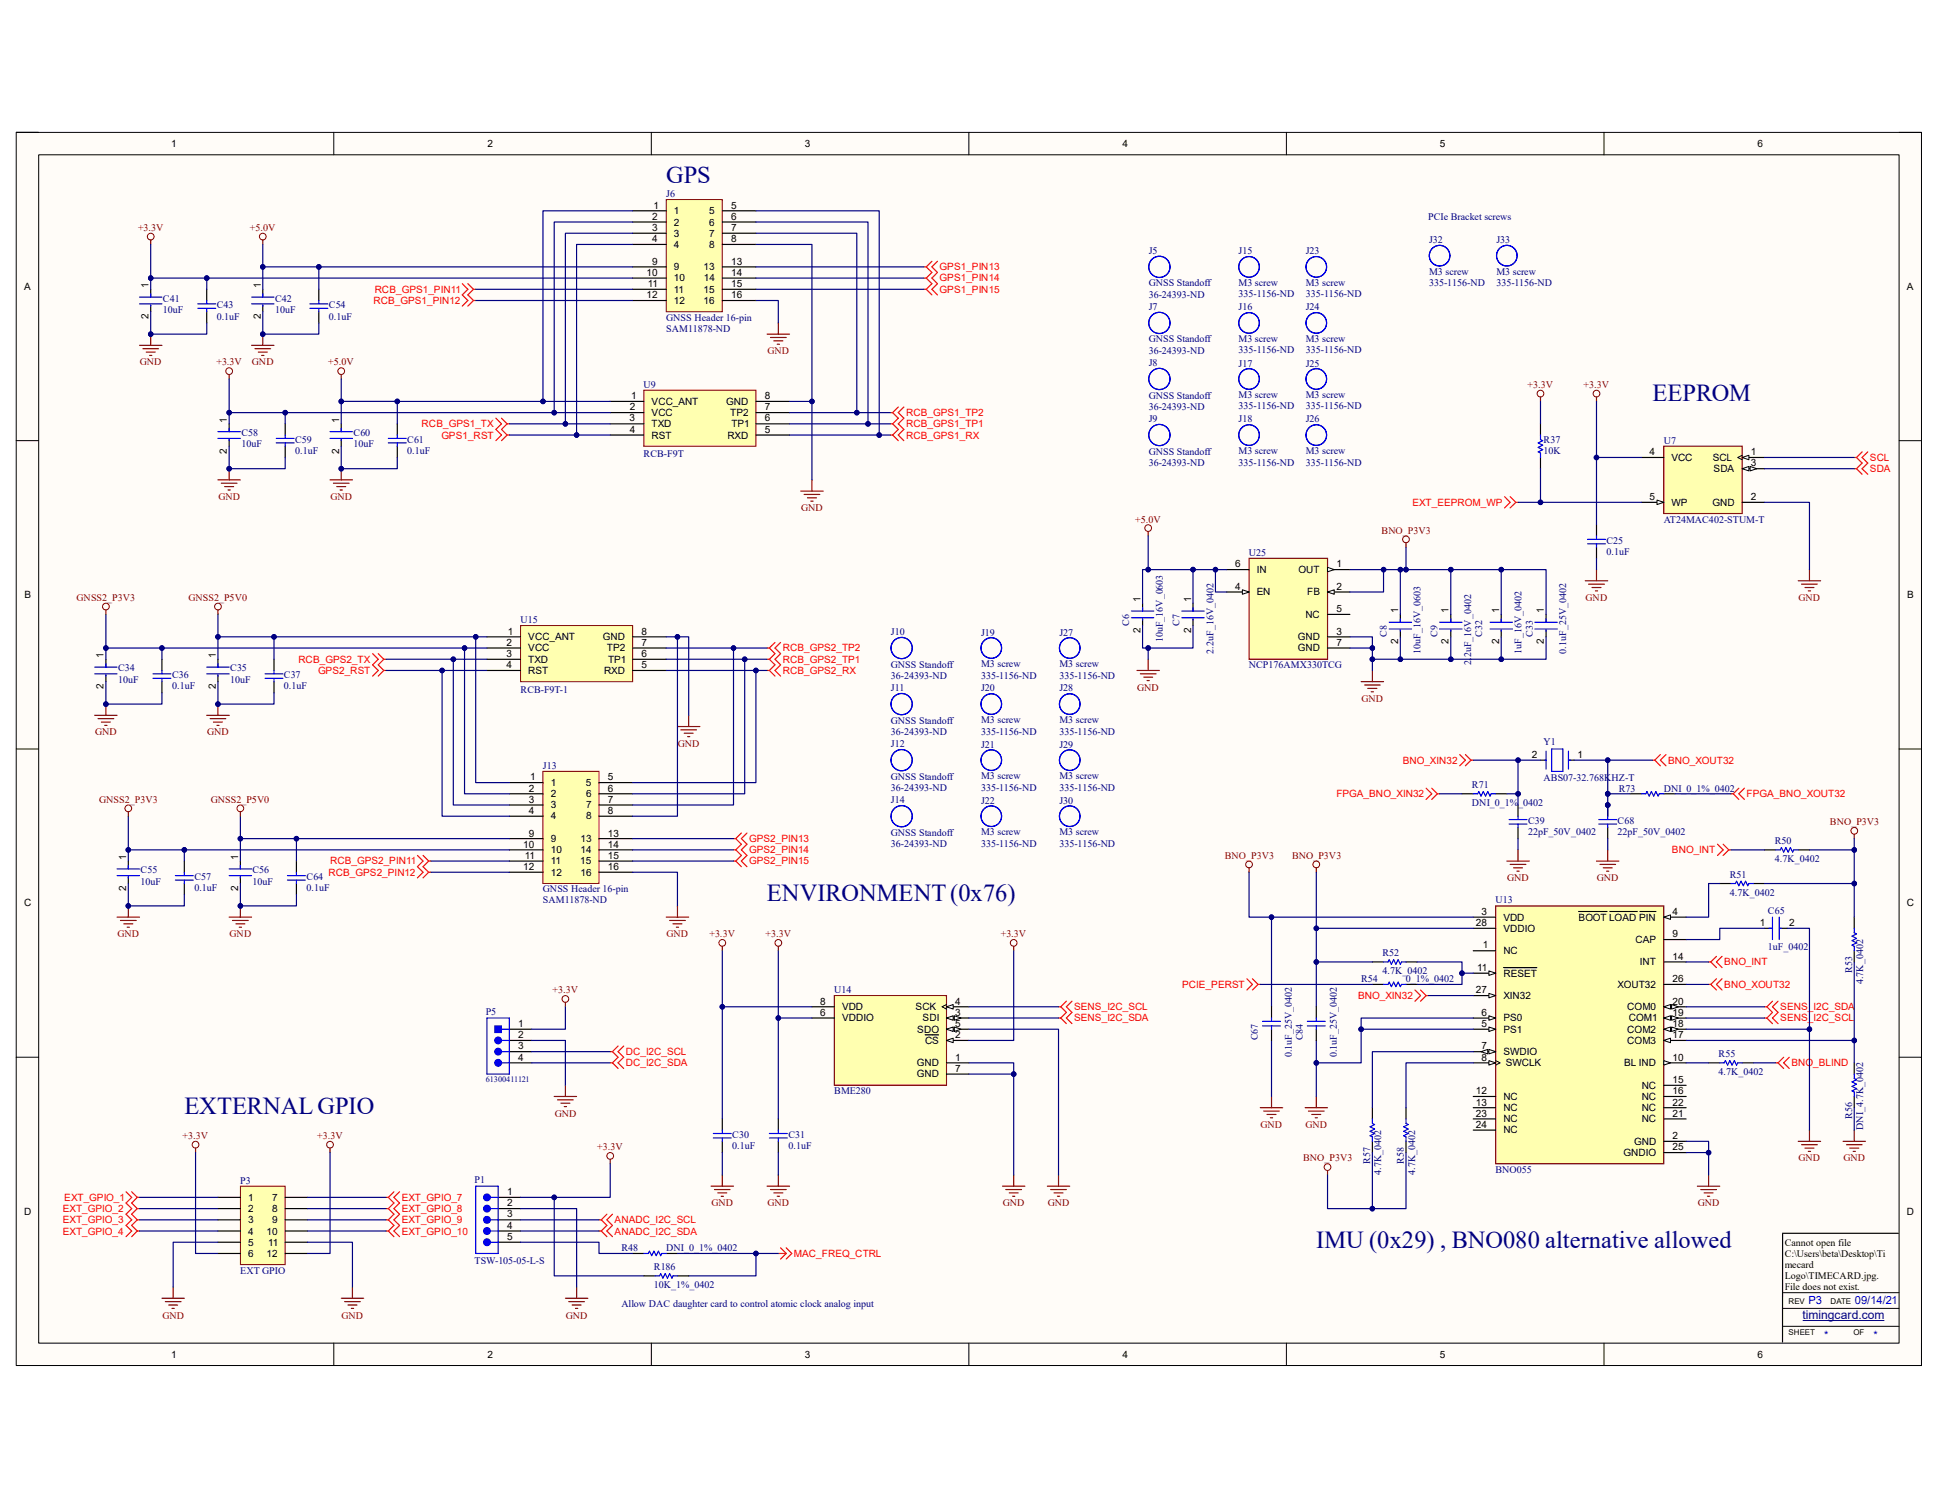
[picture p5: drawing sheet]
<svg xmlns="http://www.w3.org/2000/svg" width="279mm" height="216mm" viewBox="0 0 279 216" stroke-linecap="round" stroke-linejoin="round" font-family="sans-serif">
<defs><g id="words">
<g font-size="3.5" fill="#000080">
<text x="96.1" y="26.4">GPS</text>
<text x="238.3" y="57.7">EEPROM</text>
<text x="110.6" y="129.8">ENVIRONMENT (0x76)</text>
<text x="26.6" y="160.5">EXTERNAL GPIO</text>
<text x="189.7" y="179.9">IMU (0x29) , BNO080 alternative allowed</text>
</g>
<text font-size="1.7" fill="#000080" x="259.9" y="190.1">timingcard.com</text>
<g font-size="1.6" fill="#00f">
<text x="260.7" y="188">P3</text>
<text x="267.4" y="188">09/14/21</text>
<text x="263" y="193">*</text>
<text x="270.1" y="193">*</text>
</g>
<g font-size="1.4">
<text x="24.7" y="21.2">1</text>
<text x="70.3" y="21.2">2</text>
<text x="116" y="21.2">3</text>
<text x="161.8" y="21.2">4</text>
<text x="207.6" y="21.2">5</text>
<text x="253.4" y="21.2">6</text>
<text x="94" y="31.7">2</text>
<text x="94" y="33.3">3</text>
<text x="94" y="34.9">4</text>
<text x="94.2" y="30.1">1</text>
<text x="97.2" y="30.9">1</text>
<text x="97.2" y="32.5">2</text>
<text x="97.2" y="34.1">3</text>
<text x="97.2" y="35.7">4</text>
<text x="102.2" y="30.9">5</text>
<text x="102.2" y="32.5">6</text>
<text x="102.2" y="34.1">7</text>
<text x="102.2" y="35.7">8</text>
<text x="105.4" y="30.1">5</text>
<text x="105.4" y="31.7">6</text>
<text x="105.4" y="33.3">7</text>
<text x="105.4" y="34.9">8</text>
<text x="3.5" y="41.8">A</text>
<text x="21.4" y="41.5" transform="rotate(-90 21.4 41.5)">1</text>
<text x="37.6" y="41.5" transform="rotate(-90 37.6 41.5)">1</text>
<text x="93.2" y="39.8">10</text>
<text x="93.4" y="41.4">11</text>
<text x="94" y="38.1">9</text>
<text x="97.2" y="38.9">9</text>
<text x="97.2" y="40.6">10</text>
<text x="101.4" y="38.9">13</text>
<text x="101.5" y="40.6">14</text>
<text x="105.4" y="38.1">13</text>
<text x="105.4" y="39.8">14</text>
<text x="105.4" y="41.4">15</text>
<text x="274.9" y="41.8">A</text>
<text x="21.4" y="46" transform="rotate(-90 21.4 46)">2</text>
<text x="37.6" y="46" transform="rotate(-90 37.6 46)">2</text>
<text x="93.2" y="43">12</text>
<text x="97.2" y="42.2">11</text>
<text x="97.2" y="43.8">12</text>
<text x="101.4" y="42.2">15</text>
<text x="101.4" y="43.8">16</text>
<text x="105.4" y="43">16</text>
<text x="90.8" y="59.1">2</text>
<text x="91" y="57.5">1</text>
<text x="93.9" y="58.3">VCC_ANT</text>
<text x="93.9" y="59.9">VCC</text>
<text x="104.7" y="58.3">GND</text>
<text x="105.3" y="59.9">TP2</text>
<text x="110.3" y="59.1">7</text>
<text x="110.3" y="57.5">8</text>
<text x="32.7" y="65.4" transform="rotate(-90 32.7 65.4)">2</text>
<text x="32.7" y="60.9" transform="rotate(-90 32.7 60.9)">1</text>
<text x="48.9" y="65.4" transform="rotate(-90 48.9 65.4)">2</text>
<text x="48.9" y="60.9" transform="rotate(-90 48.9 60.9)">1</text>
<text x="90.8" y="60.7">3</text>
<text x="90.8" y="62.4">4</text>
<text x="93.9" y="61.6">TXD</text>
<text x="93.9" y="63.2">RST</text>
<text x="104.9" y="63.2">RXD</text>
<text x="105.5" y="61.6">TP1</text>
<text x="110.3" y="62.4">5</text>
<text x="110.3" y="60.7">6</text>
<text x="237.8" y="65.6">4</text>
<text x="252.4" y="65.6">1</text>
<text x="241" y="66.4">VCC</text>
<text x="246.9" y="66.4">SCL</text>
<text x="247.1" y="68">SDA</text>
<text x="252.4" y="67.2">3</text>
<text x="237.8" y="72.1">5</text>
<text x="241" y="72.9">WP</text>
<text x="246.9" y="72.9">GND</text>
<text x="252.4" y="72.1">2</text>
<text x="178.1" y="81.8">6</text>
<text x="181.2" y="82.6">IN</text>
<text x="187.2" y="82.6">OUT</text>
<text x="192.7" y="81.8">1</text>
<text x="3.5" y="86.2">B</text>
<text x="164.4" y="86.8" transform="rotate(-90 164.4 86.8)">1</text>
<text x="171.7" y="86.8" transform="rotate(-90 171.7 86.8)">1</text>
<text x="178.1" y="85">4</text>
<text x="181.2" y="85.8">EN</text>
<text x="188.2" y="89">NC</text>
<text x="188.5" y="85.8">FB</text>
<text x="192.7" y="85">2</text>
<text x="192.7" y="88.2">5</text>
<text x="201.6" y="88.4" transform="rotate(-90 201.6 88.4)">1</text>
<text x="208.8" y="88.4" transform="rotate(-90 208.8 88.4)">1</text>
<text x="216.1" y="88.4" transform="rotate(-90 216.1 88.4)">1</text>
<text x="222.6" y="88.4" transform="rotate(-90 222.6 88.4)">1</text>
<text x="275" y="86.2">B</text>
<text x="14.9" y="94.9" transform="rotate(-90 14.9 94.9)">1</text>
<text x="31.1" y="94.9" transform="rotate(-90 31.1 94.9)">1</text>
<text x="73" y="93.1">2</text>
<text x="73" y="94.7">3</text>
<text x="73.2" y="91.5">1</text>
<text x="76.2" y="92.3">VCC_ANT</text>
<text x="76.2" y="93.9">VCC</text>
<text x="76.2" y="95.5">TXD</text>
<text x="86.9" y="92.3">GND</text>
<text x="87.5" y="93.9">TP2</text>
<text x="87.7" y="95.5">TP1</text>
<text x="92.5" y="94.7">6</text>
<text x="92.5" y="93.1">7</text>
<text x="92.5" y="91.5">8</text>
<text x="164.4" y="91.2" transform="rotate(-90 164.4 91.2)">2</text>
<text x="171.7" y="91.2" transform="rotate(-90 171.7 91.2)">2</text>
<text x="187.1" y="92.3">GND</text>
<text x="187.1" y="93.9">GND</text>
<text x="192.7" y="91.5">3</text>
<text x="192.7" y="93.1">7</text>
<text x="201.6" y="92.8" transform="rotate(-90 201.6 92.8)">2</text>
<text x="208.8" y="92.8" transform="rotate(-90 208.8 92.8)">2</text>
<text x="216.1" y="92.8" transform="rotate(-90 216.1 92.8)">2</text>
<text x="222.6" y="92.8" transform="rotate(-90 222.6 92.8)">2</text>
<text x="14.9" y="99.3" transform="rotate(-90 14.9 99.3)">2</text>
<text x="31.1" y="99.3" transform="rotate(-90 31.1 99.3)">2</text>
<text x="73" y="96.3">4</text>
<text x="76.2" y="97.1">RST</text>
<text x="87.1" y="97.1">RXD</text>
<text x="92.5" y="96.3">5</text>
<text x="76.5" y="112.5">1</text>
<text x="79.4" y="113.3">1</text>
<text x="84.5" y="113.3">5</text>
<text x="87.6" y="112.5">5</text>
<text x="220.9" y="109.2">2</text>
<text x="227.4" y="109.2">1</text>
<text x="76.2" y="114.1">2</text>
<text x="76.2" y="115.7">3</text>
<text x="76.2" y="117.3">4</text>
<text x="79.4" y="114.9">2</text>
<text x="79.4" y="116.5">3</text>
<text x="79.4" y="118.1">4</text>
<text x="84.5" y="114.9">6</text>
<text x="84.5" y="116.5">7</text>
<text x="84.5" y="118.1">8</text>
<text x="87.6" y="114.1">6</text>
<text x="87.6" y="115.7">7</text>
<text x="87.6" y="117.3">8</text>
<text x="18.2" y="124" transform="rotate(-90 18.2 124)">1</text>
<text x="34.3" y="124" transform="rotate(-90 34.3 124)">1</text>
<text x="75.4" y="122.2">10</text>
<text x="75.4" y="125.4">12</text>
<text x="75.6" y="123.8">11</text>
<text x="76.2" y="120.6">9</text>
<text x="79.4" y="121.4">9</text>
<text x="79.4" y="123">10</text>
<text x="79.4" y="124.6">11</text>
<text x="83.7" y="124.6">15</text>
<text x="83.7" y="121.4">13</text>
<text x="83.7" y="123">14</text>
<text x="87.6" y="120.6">13</text>
<text x="87.6" y="122.2">14</text>
<text x="87.6" y="123.8">15</text>
<text x="87.6" y="125.4">16</text>
<text x="3.5" y="130.6">C</text>
<text x="18.2" y="128.4" transform="rotate(-90 18.2 128.4)">2</text>
<text x="34.3" y="128.4" transform="rotate(-90 34.3 128.4)">2</text>
<text x="79.4" y="126.2">12</text>
<text x="83.7" y="126.2">16</text>
<text x="213.6" y="131.9">3</text>
<text x="241.1" y="131.9">4</text>
<text x="274.9" y="130.6">C</text>
<text x="212.8" y="133.5">28</text>
<text x="213.8" y="136.7">1</text>
<text x="216.7" y="132.7">VDD</text>
<text x="216.7" y="134.3">VDDIO</text>
<text x="216.7" y="137.5">NC</text>
<text x="227.6" y="132.7">BOOT LOAD PIN</text>
<text x="235.8" y="135.9">CAP</text>
<text x="241.1" y="135.1">9</text>
<text x="253.7" y="133.5">1</text>
<text x="257.9" y="133.5">2</text>
<text x="212.8" y="143.2">27</text>
<text x="213" y="140">11</text>
<text x="216.7" y="140.8">RESET</text>
<text x="216.7" y="144">XIN32</text>
<text x="233.2" y="142.4">XOUT32</text>
<text x="236.4" y="139.1">INT</text>
<text x="241.1" y="138.3">14</text>
<text x="241.1" y="141.6">26</text>
<text x="74.7" y="149.6">2</text>
<text x="74.7" y="148">1</text>
<text x="118.2" y="144.8">8</text>
<text x="118.2" y="146.4">6</text>
<text x="121.4" y="145.6">VDD</text>
<text x="121.4" y="147.2">VDDIO</text>
<text x="132" y="145.6">SCK</text>
<text x="132.2" y="148.8">SDO</text>
<text x="133" y="147.2">SDI</text>
<text x="137.7" y="149.6">2</text>
<text x="137.7" y="144.8">4</text>
<text x="137.7" y="146.4">3</text>
<text x="137.7" y="148">5</text>
<text x="213.6" y="146.4">6</text>
<text x="213.6" y="148">5</text>
<text x="216.7" y="147.2">PS0</text>
<text x="216.7" y="148.8">PS1</text>
<text x="234.6" y="145.6">COM0</text>
<text x="234.6" y="148.8">COM2</text>
<text x="234.8" y="147.2">COM1</text>
<text x="241.1" y="144.8">20</text>
<text x="241.1" y="146.4">19</text>
<text x="241.1" y="148">18</text>
<text x="241.1" y="149.6">17</text>
<text x="74.7" y="151.3">3</text>
<text x="74.7" y="152.9">4</text>
<text x="132.2" y="153.7">GND</text>
<text x="132.2" y="155.3">GND</text>
<text x="133.4" y="150.5">CS</text>
<text x="137.7" y="152.9">1</text>
<text x="137.7" y="154.5">7</text>
<text x="213.6" y="151.3">7</text>
<text x="213.6" y="152.9">8</text>
<text x="216.7" y="152.1">SWDIO</text>
<text x="217.1" y="153.7">SWCLK</text>
<text x="234.1" y="153.7">BL IND</text>
<text x="234.6" y="150.5">COM3</text>
<text x="241.1" y="152.9">10</text>
<text x="212.8" y="157.7">12</text>
<text x="212.8" y="159.3">13</text>
<text x="212.8" y="161">23</text>
<text x="216.7" y="158.5">NC</text>
<text x="216.7" y="160.1">NC</text>
<text x="216.7" y="161.8">NC</text>
<text x="236.7" y="156.9">NC</text>
<text x="236.7" y="158.5">NC</text>
<text x="236.7" y="161.8">NC</text>
<text x="236.7" y="160.1">NC</text>
<text x="241.1" y="156.1">15</text>
<text x="241.1" y="157.7">16</text>
<text x="241.1" y="161">21</text>
<text x="241.1" y="159.3">22</text>
<text x="212.8" y="162.6">24</text>
<text x="216.7" y="163.4">NC</text>
<text x="234.1" y="166.6">GNDIO</text>
<text x="235.6" y="165">GND</text>
<text x="241.1" y="164.2">2</text>
<text x="241.1" y="165.8">25</text>
<text x="35.8" y="173.1">1</text>
<text x="39.2" y="173.1">7</text>
<text x="73.1" y="172.3">1</text>
<text x="73.1" y="173.9">2</text>
<text x="3.5" y="175.1">D</text>
<text x="35.8" y="174.7">2</text>
<text x="35.8" y="176.3">3</text>
<text x="35.8" y="177.9">4</text>
<text x="35.8" y="179.5">5</text>
<text x="38.4" y="177.9">10</text>
<text x="38.7" y="179.5">11</text>
<text x="39.2" y="174.7">8</text>
<text x="39.2" y="176.3">9</text>
<text x="73.1" y="175.5">3</text>
<text x="73.1" y="177.1">4</text>
<text x="73.1" y="178.7">5</text>
<text x="257.3" y="179.5">Cannot open file</text>
<text x="274.9" y="175.1">D</text>
<text x="35.8" y="181.1">6</text>
<text x="38.4" y="181.1">12</text>
<text x="257.3" y="181.1">C:\Users\beta\Desktop\Ti</text>
<text x="257.3" y="182.8">mecard</text>
<text x="257.3" y="184.4">Logo\TIMECARD.jpg.</text>
<text x="257.3" y="186">File does not exist.</text>
<text x="24.7" y="195.7">1</text>
<text x="70.3" y="195.7">2</text>
<text x="116" y="195.7">3</text>
<text x="161.8" y="195.7">4</text>
<text x="207.6" y="195.7">5</text>
<text x="253.4" y="195.7">6</text>
</g>
<g font-size="1.4" fill="#000080">
<text x="96.1" y="28.4">J6</text>
<text x="205.9" y="31.7">PCIe Bracket screws</text>
<text x="206" y="35.1">J32</text>
<text x="215.7" y="35.1">J33</text>
<text x="165.6" y="36.6">J5</text>
<text x="165.6" y="41.3">GNSS Standoff</text>
<text x="178.6" y="36.7">J15</text>
<text x="178.6" y="41.2">M3 screw</text>
<text x="188.3" y="36.7">J23</text>
<text x="188.3" y="41.2">M3 screw</text>
<text x="206" y="41.2">335-1156-ND</text>
<text x="206" y="39.6">M3 screw</text>
<text x="215.7" y="41.2">335-1156-ND</text>
<text x="215.7" y="39.6">M3 screw</text>
<text x="23.5" y="43.5">C41</text>
<text x="23.5" y="45.1">10uF</text>
<text x="31.2" y="44.4">C43</text>
<text x="31.2" y="46.1">0.1uF</text>
<text x="39.7" y="43.5">C42</text>
<text x="39.7" y="45.1">10uF</text>
<text x="47.4" y="44.4">C54</text>
<text x="47.4" y="46.1">0.1uF</text>
<text x="96.1" y="47.8">SAM11878-ND</text>
<text x="96.1" y="46.2">GNSS Header 16-pin</text>
<text x="165.6" y="42.9">36-24393-ND</text>
<text x="165.6" y="44.7">J7</text>
<text x="178.6" y="42.8">335-1156-ND</text>
<text x="178.6" y="44.7">J16</text>
<text x="188.3" y="42.8">335-1156-ND</text>
<text x="188.3" y="44.7">J24</text>
<text x="165.6" y="51">36-24393-ND</text>
<text x="165.6" y="49.4">GNSS Standoff</text>
<text x="165.6" y="52.7">J8</text>
<text x="178.6" y="50.9">335-1156-ND</text>
<text x="178.6" y="49.3">M3 screw</text>
<text x="178.6" y="52.8">J17</text>
<text x="188.3" y="50.9">335-1156-ND</text>
<text x="188.3" y="49.3">M3 screw</text>
<text x="188.3" y="52.8">J25</text>
<text x="92.8" y="55.9">U9</text>
<text x="165.6" y="59.1">36-24393-ND</text>
<text x="165.6" y="57.4">GNSS Standoff</text>
<text x="178.6" y="59">335-1156-ND</text>
<text x="178.6" y="57.4">M3 screw</text>
<text x="188.3" y="59">335-1156-ND</text>
<text x="188.3" y="57.4">M3 screw</text>
<text x="34.8" y="62.9">C58</text>
<text x="34.8" y="64.5">10uF</text>
<text x="42.5" y="63.8">C59</text>
<text x="42.5" y="65.4">0.1uF</text>
<text x="51" y="62.9">C60</text>
<text x="51" y="64.5">10uF</text>
<text x="58.7" y="63.8">C61</text>
<text x="58.7" y="65.4">0.1uF</text>
<text x="92.8" y="65.9">RCB-F9T</text>
<text x="165.6" y="60.8">J9</text>
<text x="165.6" y="65.5">GNSS Standoff</text>
<text x="178.6" y="60.9">J18</text>
<text x="178.6" y="65.5">M3 screw</text>
<text x="188.3" y="60.9">J26</text>
<text x="188.3" y="65.5">M3 screw</text>
<text x="222.5" y="63.8">R37</text>
<text x="222.5" y="65.4">10K</text>
<text x="239.9" y="64">U7</text>
<text x="165.6" y="67.1">36-24393-ND</text>
<text x="178.6" y="67.1">335-1156-ND</text>
<text x="188.3" y="67.1">335-1156-ND</text>
<text x="239.9" y="75.3">AT24MAC402-STUM-T</text>
<text x="180" y="80.1">U25</text>
<text x="231.6" y="78.4">C25</text>
<text x="231.6" y="80">0.1uF</text>
<text x="75.1" y="89.8">U15</text>
<text x="128.4" y="91.6">J10</text>
<text x="141.4" y="91.6">J19</text>
<text x="152.7" y="91.6">J27</text>
<text x="162.8" y="90.2" transform="rotate(-90 162.8 90.2)">C6</text>
<text x="167.6" y="92.6" transform="rotate(-90 167.6 92.6)">10uF_16V_0603</text>
<text x="170.1" y="90.2" transform="rotate(-90 170.1 90.2)">C7</text>
<text x="174.9" y="94.2" transform="rotate(-90 174.9 94.2)">2.2uF_16V_0402</text>
<text x="199.9" y="91.8" transform="rotate(-90 199.9 91.8)">C8</text>
<text x="204.8" y="94.2" transform="rotate(-90 204.8 94.2)">10uF_16V_0603</text>
<text x="207.2" y="91.8" transform="rotate(-90 207.2 91.8)">C9</text>
<text x="212.1" y="95.8" transform="rotate(-90 212.1 95.8)">2.2uF_16V_0402</text>
<text x="213.7" y="91.8" transform="rotate(-90 213.7 91.8)">C32</text>
<text x="219.3" y="94.2" transform="rotate(-90 219.3 94.2)">1uF_16V_0402</text>
<text x="221" y="91.8" transform="rotate(-90 221 91.8)">C33</text>
<text x="225.8" y="94.2" transform="rotate(-90 225.8 94.2)">0.1uF_25V_0402</text>
<text x="17" y="96.8">C34</text>
<text x="17" y="98.4">10uF</text>
<text x="24.8" y="97.7">C36</text>
<text x="24.8" y="99.4">0.1uF</text>
<text x="33.2" y="96.8">C35</text>
<text x="33.2" y="98.4">10uF</text>
<text x="40.9" y="97.7">C37</text>
<text x="40.9" y="99.4">0.1uF</text>
<text x="75.1" y="99.9">RCB-F9T-1</text>
<text x="128.4" y="97.8">36-24393-ND</text>
<text x="128.4" y="96.2">GNSS Standoff</text>
<text x="128.4" y="99.6">J11</text>
<text x="141.4" y="97.8">335-1156-ND</text>
<text x="141.4" y="96.2">M3 screw</text>
<text x="141.4" y="99.7">J20</text>
<text x="152.7" y="97.8">335-1156-ND</text>
<text x="152.7" y="96.2">M3 screw</text>
<text x="152.7" y="99.7">J28</text>
<text x="180" y="96.3">NCP176AMX330TCG</text>
<text x="128.4" y="105.9">36-24393-ND</text>
<text x="128.4" y="104.3">GNSS Standoff</text>
<text x="128.4" y="107.7">J12</text>
<text x="141.4" y="105.9">335-1156-ND</text>
<text x="141.4" y="104.3">M3 screw</text>
<text x="141.4" y="107.7">J21</text>
<text x="152.7" y="105.9">335-1156-ND</text>
<text x="152.7" y="104.3">M3 screw</text>
<text x="152.7" y="107.7">J29</text>
<text x="222.5" y="107.4">Y1</text>
<text x="78.3" y="110.8">J13</text>
<text x="128.4" y="112.4">GNSS Standoff</text>
<text x="141.4" y="114">335-1156-ND</text>
<text x="141.4" y="112.3">M3 screw</text>
<text x="152.7" y="114">335-1156-ND</text>
<text x="152.7" y="112.3">M3 screw</text>
<text x="212.2" y="113.6">R71</text>
<text x="222.5" y="112.6">ABS07-32.768KHZ-T</text>
<text x="128.4" y="114">36-24393-ND</text>
<text x="128.4" y="115.8">J14</text>
<text x="141.4" y="115.8">J22</text>
<text x="152.7" y="115.8">J30</text>
<text x="212.2" y="116.2">DNI_0_1%_0402</text>
<text x="220.3" y="118.7">C39</text>
<text x="233.2" y="118.7">C68</text>
<text x="233.4" y="114.1">R73</text>
<text x="239.9" y="114.1">DNI_0_1%_0402</text>
<text x="20.3" y="125.9">C55</text>
<text x="36.4" y="125.9">C56</text>
<text x="128.4" y="122.1">36-24393-ND</text>
<text x="128.4" y="120.4">GNSS Standoff</text>
<text x="141.4" y="122">335-1156-ND</text>
<text x="141.4" y="120.4">M3 screw</text>
<text x="152.7" y="122">335-1156-ND</text>
<text x="152.7" y="120.4">M3 screw</text>
<text x="220.3" y="120.4">22pF_50V_0402</text>
<text x="233.2" y="120.4">22pF_50V_0402</text>
<text x="255.9" y="121.7">R50</text>
<text x="255.9" y="124.2">4.7K_0402</text>
<text x="20.3" y="127.5">10uF</text>
<text x="28" y="126.8">C57</text>
<text x="28" y="128.4">0.1uF</text>
<text x="36.4" y="127.5">10uF</text>
<text x="44.2" y="126.8">C64</text>
<text x="44.2" y="128.4">0.1uF</text>
<text x="78.3" y="130.2">SAM11878-ND</text>
<text x="78.3" y="128.6">GNSS Header 16-pin</text>
<text x="215.6" y="130.2">U13</text>
<text x="249.4" y="126.5">R51</text>
<text x="249.4" y="129.1">4.7K_0402</text>
<text x="254.9" y="131.7">C65</text>
<text x="199.3" y="137.8">R52</text>
<text x="254.9" y="136.9">1uF_0402</text>
<text x="120.3" y="143.2">U14</text>
<text x="196.2" y="141.6">R54</text>
<text x="199.3" y="140.4">4.7K_0402</text>
<text x="202.7" y="141.6">0_1%_0402</text>
<text x="267" y="140.2" transform="rotate(-90 267 140.2)">R53</text>
<text x="268.6" y="141.9" transform="rotate(-90 268.6 141.9)">4.7K_0402</text>
<text x="70" y="146.2">P5</text>
<text x="181.4" y="149.9" transform="rotate(-90 181.4 149.9)">C67</text>
<text x="187.8" y="149.9" transform="rotate(-90 187.8 149.9)">C84</text>
<text x="186.2" y="152.4" transform="rotate(-90 186.2 152.4)">0.1uF_25V_0402</text>
<text x="192.7" y="152.4" transform="rotate(-90 192.7 152.4)">0.1uF_25V_0402</text>
<text x="247.8" y="152.4">R55</text>
<text x="247.8" y="154.9">4.7K_0402</text>
<text x="120.3" y="157.7">BME280</text>
<text x="267" y="161.2" transform="rotate(-90 267 161.2)">R56</text>
<text x="105.6" y="164">C30</text>
<text x="105.6" y="165.6">0.1uF</text>
<text x="113.7" y="164">C31</text>
<text x="113.7" y="165.6">0.1uF</text>
<text x="197.5" y="167.7" transform="rotate(-90 197.5 167.7)">R57</text>
<text x="202.4" y="167.7" transform="rotate(-90 202.4 167.7)">R58</text>
<text x="268.6" y="162.9" transform="rotate(-90 268.6 162.9)">DNI_4.7K_0402</text>
<text x="34.6" y="170.6">P3</text>
<text x="68.4" y="170.5">P1</text>
<text x="199.1" y="169.3" transform="rotate(-90 199.1 169.3)">4.7K_0402</text>
<text x="204" y="169.3" transform="rotate(-90 204 169.3)">4.7K_0402</text>
<text x="215.6" y="169">BNO055</text>
<text x="34.6" y="183.6">EXT GPIO</text>
<text x="68.4" y="182.1">TSW-105-05-L-S</text>
<text x="89.6" y="180.3">R48</text>
<text x="94.3" y="183.1">R186</text>
<text x="94.3" y="185.7">10K_1%_0402</text>
<text x="96.1" y="180.3">DNI_0_1%_0402</text>
<text x="89.6" y="188.4">Allow DAC daughter card to control atomic clock analog input</text>
</g>
<g font-size="1.4" fill="#800000">
<text x="19.9" y="33.3">+3.3V</text>
<text x="36" y="33.3">+5.0V</text>
<text x="20.2" y="52.7">GND</text>
<text x="31.2" y="52.7">+3.3V</text>
<text x="36.3" y="52.7">GND</text>
<text x="47.3" y="52.7">+5.0V</text>
<text x="110.7" y="51.1">GND</text>
<text x="220.2" y="55.9">+3.3V</text>
<text x="228.3" y="55.9">+3.3V</text>
<text x="31.5" y="72.1">GND</text>
<text x="47.6" y="72.1">GND</text>
<text x="115.5" y="73.7">GND</text>
<text x="163.7" y="75.3">+5.0V</text>
<text x="199.2" y="76.9">BNO_P3V3</text>
<text x="11" y="86.6">GNSS2_P3V3</text>
<text x="27.2" y="86.6">GNSS2_P5V0</text>
<text x="228.6" y="86.6">GND</text>
<text x="259.3" y="86.6">GND</text>
<text x="164" y="99.5">GND</text>
<text x="196.3" y="101.1">GND</text>
<text x="13.7" y="106">GND</text>
<text x="29.8" y="106">GND</text>
<text x="97.7" y="107.6">GND</text>
<text x="14.3" y="115.7">GNSS2_P3V3</text>
<text x="30.4" y="115.7">GNSS2_P5V0</text>
<text x="263.8" y="118.9">BNO_P3V3</text>
<text x="176.6" y="123.8">BNO_P3V3</text>
<text x="186.3" y="123.8">BNO_P3V3</text>
<text x="217.3" y="127">GND</text>
<text x="230.2" y="127">GND</text>
<text x="16.9" y="135.1">GND</text>
<text x="33.1" y="135.1">GND</text>
<text x="96.1" y="135.1">GND</text>
<text x="102.3" y="135.1">+3.3V</text>
<text x="110.4" y="135.1">+3.3V</text>
<text x="144.3" y="135.1">+3.3V</text>
<text x="79.7" y="143.2">+3.3V</text>
<text x="80" y="161">GND</text>
<text x="26.3" y="164.2">+3.3V</text>
<text x="45.7" y="164.2">+3.3V</text>
<text x="86.1" y="165.8">+3.3V</text>
<text x="181.7" y="162.6">GND</text>
<text x="187.9" y="167.4">BNO_P3V3</text>
<text x="188.2" y="162.6">GND</text>
<text x="259.3" y="167.4">GND</text>
<text x="265.8" y="167.4">GND</text>
<text x="102.6" y="173.9">GND</text>
<text x="110.7" y="173.9">GND</text>
<text x="144.6" y="173.9">GND</text>
<text x="151" y="173.9">GND</text>
<text x="244.8" y="173.9">GND</text>
<text x="23.4" y="190">GND</text>
<text x="49.2" y="190">GND</text>
<text x="81.6" y="190">GND</text>
</g>
<g font-size="1.4" fill="#f00">
<text x="135.5" y="38.9">GPS1_PIN13</text>
<text x="135.5" y="40.6">GPS1_PIN14</text>
<text x="53.8" y="43.8">RCB_GPS1_PIN12</text>
<text x="54" y="42.2">RCB_GPS1_PIN11</text>
<text x="135.5" y="42.2">GPS1_PIN15</text>
<text x="130.6" y="59.9">RCB_GPS1_TP2</text>
<text x="60.8" y="61.6">RCB_GPS1_TX</text>
<text x="63.6" y="63.2">GPS1_RST</text>
<text x="130.6" y="61.6">RCB_GPS1_TP1</text>
<text x="130.6" y="63.2">RCB_GPS1_RX</text>
<text x="269.6" y="68">SDA</text>
<text x="269.6" y="66.4">SCL</text>
<text x="203.6" y="72.9">EXT_EEPROM_WP</text>
<text x="43" y="95.5">RCB_GPS2_TX</text>
<text x="112.9" y="93.9">RCB_GPS2_TP2</text>
<text x="112.9" y="95.5">RCB_GPS2_TP1</text>
<text x="45.8" y="97.1">GPS2_RST</text>
<text x="112.9" y="97.1">RCB_GPS2_RX</text>
<text x="202.2" y="110.1">BNO_XIN32</text>
<text x="240.5" y="110.1">BNO_XOUT32</text>
<text x="192.7" y="114.9">FPGA_BNO_XIN32</text>
<text x="251.8" y="114.9">FPGA_BNO_XOUT32</text>
<text x="47.6" y="124.6">RCB_GPS2_PIN11</text>
<text x="108" y="121.4">GPS2_PIN13</text>
<text x="108" y="123">GPS2_PIN14</text>
<text x="108" y="124.6">GPS2_PIN15</text>
<text x="241" y="123">BNO_INT</text>
<text x="47.4" y="126.2">RCB_GPS2_PIN12</text>
<text x="170.4" y="142.4">PCIE_PERST</text>
<text x="195.8" y="144">BNO_XIN32</text>
<text x="248.6" y="139.1">BNO_INT</text>
<text x="248.6" y="142.4">BNO_XOUT32</text>
<text x="154.9" y="145.6">SENS_I2C_SCL</text>
<text x="154.9" y="147.2">SENS_I2C_SDA</text>
<text x="256.7" y="147.2">SENS_I2C_SCL</text>
<text x="256.7" y="145.6">SENS_I2C_SDA</text>
<text x="90.2" y="152.1">DC_I2C_SCL</text>
<text x="90.2" y="153.7">DC_I2C_SDA</text>
<text x="258.3" y="153.7">BNO_BLIND</text>
<text x="9.3" y="173.1">EXT_GPIO_1</text>
<text x="57.9" y="173.1">EXT_GPIO_7</text>
<text x="9.1" y="174.7">EXT_GPIO_2</text>
<text x="9.1" y="176.3">EXT_GPIO_3</text>
<text x="9.1" y="177.9">EXT_GPIO_4</text>
<text x="57.9" y="174.7">EXT_GPIO_8</text>
<text x="57.9" y="176.3">EXT_GPIO_9</text>
<text x="57.9" y="177.9">EXT_GPIO_10</text>
<text x="88.6" y="176.3">ANADC_I2C_SCL</text>
<text x="88.6" y="177.9">ANADC_I2C_SDA</text>
<text x="114.5" y="181.1">MAC_FREQ_CTRL</text>
</g>
<text font-size="1.2" fill="#000080" x="70" y="156">61300411121</text>
<g font-size="1.1">
<text x="257.9" y="188">REV</text>
<text x="263.9" y="188">DATE</text>
<text x="257.9" y="192.4">SHEET</text>
<text x="267.2" y="192.4">OF</text>
</g>
</g></defs>
<path d="M2.3 19.1h274.7v177.7h-274.7z" fill-rule="evenodd" fill="#fffcf8"/>
<path d="M2.3 19.1h274.7v177.7h-274.7z" fill="none" stroke="#000" stroke-width=".14"/>
<path d="M5.6 22.3h268.2v171.3h-268.2z" fill-rule="evenodd" fill="#fffcf8"/>
<g fill="none" stroke="#000" stroke-width=".14">
<path d="M2.3 19.1h3.3M48.1 19.1v3.2M93.9 19.1v3.2M139.7 19.1v3.2M185.5 19.1v3.2M231.2 19.1v3.2M273.8 19.1h3.2v3.2M5.6 22.3h268.2v171.3h-268.2zM2.3 63.5h3.3M273.8 63.5h3.2M2.3 107.9h3.3M273.8 107.9h3.2"/>
<path d="M2.3 152.4h3.3M273.8 152.4h3.2M48.1 193.6v3.2M93.9 193.6v3.2M139.7 193.6v3.2M185.5 193.6v3.2M231.2 193.6v3.2M257 191.2h16.8M257 188.6h16.8M257 186.3h16.8M277 193.6v3.2"/>
</g>
<path d="M259.9 190.3h11.8" fill="none" stroke="#000080" stroke-width=".14"/>
<path d="M257 177.7h16.7M257 177.8v15.6" fill="none" stroke="#000" stroke-width=".17"/>
<g fill="none" stroke="#800000" stroke-width=".14">
<circle cx="33" cy="53.5" r=".48"/>
<circle cx="49.2" cy="53.5" r=".48"/>
</g>
<path d="M33 54v.6M49.2 54v.6M31.4 69.2h3.3M31.9 69.6h2.3M32.4 70.1h1.3M32.9 70.6h.3M33 67.5v1.7M115.4 70.8h3.3M115.9 71.3h2.3M116.4 71.7h1.3M116.9 72.2h.3M117.1 69.2v1.6" fill="none" stroke="#800000" stroke-width=".17"/>
<circle cx="33" cy="67.6" r=".32" fill="#000080"/>
<circle cx="33" cy="67.6" r=".32" fill="none" stroke="#000080" stroke-width=".14"/>
<path d="M47.6 69.2h3.2M48.1 69.6h2.2M48.5 70.1h1.3M49 70.6h.4M49.2 67.5v1.7" fill="none" stroke="#800000" stroke-width=".17"/>
<circle cx="49.2" cy="67.6" r=".32" fill="#000080"/>
<circle cx="49.2" cy="67.6" r=".32" fill="none" stroke="#000080" stroke-width=".14"/>
<g fill="none" stroke="#f00" stroke-width=".17">
<path d="M128.4 59.5h.3M128.7 59.5l.8 .8-.8 .8M129.5 58.7l-.8 .8M130.3 58.7l-.8 .8 .8 .8-.8 .8 .8 .8-.8 .8 .8 .8M71.5 60.3l.8 .8-.8 .8 .8 .8-.8 .8M72.3 60.3l.8 .8M73.1 61.1h.3M73.1 62.7h.3M73.1 61.1l-.8 .8 .8 .8M73.1 62.7l-.8 .8M128.4 61.1h.3M128.4 62.7h.3"/>
<path d="M128.7 61.1l.8 .8-.8 .8M128.7 62.7l.8 .8"/>
</g>
<path d="M92.8 56.2h16.2v8.1h-16.2z" fill-rule="evenodd" fill="#ffffb0"/>
<path d="M92.8 56.2h16.2v8.1h-16.2z" fill="none" stroke="#800000" stroke-width=".14"/>
<path d="M88 57.9h4.8M88 59.5h4.8M109 57.9h4.8M109 59.5h4.8M88 61.1h4.8M88 62.7h4.8M109 61.1h4.8M109 62.7h4.8" fill="none" stroke="#000" stroke-width=".17"/>
<path d="M239.9 64.3h11.3v9.7h-11.3z" fill-rule="evenodd" fill="#ffffb0"/>
<path d="M239.9 64.3h11.3v9.7h-11.3z" fill="none" stroke="#800000" stroke-width=".17"/>
<path d="M236.6 65.9h3.3M251.2 65.9h3.2" fill="none" stroke="#000" stroke-width=".17"/>
<path d="M251.2 65.9l.9-.3v.7z" fill="#f8fcff"/>
<path d="M251.2 65.9l.9-.3v.7zM251.2 65.6l-.7 .3 .7 .4" fill="none" stroke="#000" stroke-width=".14"/>
<path d="M251.2 67.6h3.2" fill="none" stroke="#000" stroke-width=".17"/>
<path d="M251.2 67.6l.9-.4v.7z" fill="#f8fcff"/>
<path d="M251.2 67.6l.9-.4v.7z" fill="none" stroke="#000" stroke-width=".14"/>
<path d="M252.3 67.2l1 .4-1 .3z" fill="#f8fcff"/>
<path d="M252.3 67.2l1 .4-1 .3z" fill="none" stroke="#000" stroke-width=".14"/>
<path d="M236.6 72.4h3.3" fill="none" stroke="#000" stroke-width=".17"/>
<path d="M238.9 72.1l1 .3-1 .3z" fill="#f8fcff"/>
<path d="M238.9 72.1l1 .3-1 .3z" fill="none" stroke="#000" stroke-width=".14"/>
<path d="M41.1 61.1v1.6M41.1 64.3v1.6M57.3 61.1v1.6M57.3 64.3v1.6M222.1 61.1v1.6M222.1 65.9v1.7M230.2 75.6v1.6M230.2 78.9v1.6M251.2 72.4h3.2" fill="none" stroke="#000" stroke-width=".17"/>
<path d="M216.9 71.6l.8 .8-.8 .8M217.7 71.6l.8 .8M218.5 72.4l-.8 .8M218.5 72.4h.4M267.3 67.6h.4M267.3 65.9h.4M267.7 67.6l.8 .8M267.7 65.9l.8 .8-.8 .9M268.5 65.1l-.8 .8M269.3 65.1l-.8 .8 .8 .8-.8 .9 .8 .8" fill="none" stroke="#f00" stroke-width=".17"/>
<g fill="none" stroke="#800000" stroke-width=".14">
<circle cx="222.1" cy="56.7" r=".48"/>
<circle cx="230.2" cy="56.7" r=".48"/>
</g>
<path d="M222.1 57.2v.7M230.2 57.2v.7M228.5 83.7h3.3M229 84.2h2.3M229.5 84.7h1.3M230 85.2h.3M230.2 82.1v1.6M259.2 83.7h3.3M259.7 84.2h2.3M260.2 84.7h1.3M260.7 85.2h.3M260.9 82.1v1.6" fill="none" stroke="#800000" stroke-width=".17"/>
<g fill="none" stroke="#00f" stroke-width=".17">
<path d="M39.8 63.2h2.6M39.8 63.8h2.6M41.1 62.7v.5M41.1 63.8v.5M56 63.2h2.6M56 63.8h2.6M57.3 62.7v.5M57.3 63.8v.5M222.1 62.7v.7l.3 .1-.6 .3 .6 .4-.6 .3 .6 .3-.6 .3 .3 .2v.6M228.9 77.7h2.6M228.9 78.4h2.6M230.2 77.2v.5"/>
<path d="M230.2 78.4v.5"/>
</g>
<path d="M120.3 143.5h16.2v12.9h-16.2z" fill-rule="evenodd" fill="#ffffb0"/>
<path d="M120.3 143.5h16.2v12.9h-16.2z" fill="none" stroke="#800000" stroke-width=".17"/>
<path d="M117.1 145.1h3.2M117.1 146.7h3.2M136.5 150h3.2" fill="none" stroke="#000" stroke-width=".17"/>
<path d="M136.5 150l.9-.4v.7z" fill="#f8fcff"/>
<path d="M136.5 150l.9-.4v.7z" fill="none" stroke="#000" stroke-width=".14"/>
<path d="M133.4 149.1h1.9M136.5 145.1h3.2" fill="none" stroke="#000" stroke-width=".17"/>
<path d="M136.5 145.1l.9-.3v.6z" fill="#f8fcff"/>
<path d="M136.5 145.1l.9-.3v.6zM136.5 144.8l-.7 .3 .7 .3" fill="none" stroke="#000" stroke-width=".14"/>
<path d="M136.5 146.7h3.2" fill="none" stroke="#000" stroke-width=".17"/>
<path d="M136.5 146.7l.9-.3v.6z" fill="#f8fcff"/>
<path d="M136.5 146.7l.9-.3v.6z" fill="none" stroke="#000" stroke-width=".14"/>
<path d="M137.6 146.4l1 .3-1 .3z" fill="#f8fcff"/>
<path d="M137.6 146.4l1 .3-1 .3z" fill="none" stroke="#000" stroke-width=".14"/>
<path d="M136.5 148.3h3.2" fill="none" stroke="#000" stroke-width=".17"/>
<path d="M136.5 148.3l.9-.3v.7z" fill="#f8fcff"/>
<path d="M136.5 148.3l.9-.3v.7z" fill="none" stroke="#000" stroke-width=".14"/>
<path d="M137.6 148l1 .3-1 .4z" fill="#f8fcff"/>
<path d="M137.6 148l1 .3-1 .4z" fill="none" stroke="#000" stroke-width=".14"/>
<path d="M136.5 153.2h3.2M136.5 154.8h3.2M104.1 161.3v1.6M104.1 164.5v1.6M112.2 161.3v1.6M112.2 164.5v1.6" fill="none" stroke="#000" stroke-width=".17"/>
<g fill="none" stroke="#800000" stroke-width=".17">
<path d="M13.7 103.1h3.2M14.1 103.6h2.3M14.6 104.1h1.3M15.1 104.5h.3M15.3 101.5v1.6M97.7 104.7h3.2M98.2 105.2h2.2M98.6 105.7h1.3M99.1 106.2h.3M99.3 103.1v1.6M104.1 136.4v.6M112.2 136.4v.6"/>
<path d="M146.1 136.4v.6M102.5 171h3.2M103 171.4h2.3M103.5 171.9h1.3M104 172.4h.3M104.1 169.3v1.7M110.6 171h3.2M111.1 171.4h2.2M111.6 171.9h1.3M112.1 172.4h.3M112.2 169.3v1.7M144.5 171h3.3"/>
<path d="M145 171.4h2.3M145.5 171.9h1.3M146 172.4h.3M146.1 169.3v1.7M151 171h3.2M151.5 171.4h2.2M152 171.9h1.3M152.4 172.4h.4M152.6 169.3v1.7"/>
</g>
<path d="M102.8 163.4h2.6M102.8 164h2.6M104.1 162.9v.5M104.1 164v.5M110.9 163.4h2.6M110.9 164h2.6M112.2 162.9v.5M112.2 164v.5" fill="none" stroke="#00f" stroke-width=".17"/>
<g fill="none" stroke="#800000" stroke-width=".14">
<circle cx="104.1" cy="135.9" r=".48"/>
<circle cx="112.2" cy="135.9" r=".48"/>
<circle cx="146.1" cy="135.9" r=".48"/>
</g>
<path d="M152.6 145.1h.3M152.6 146.7h.3M152.9 145.1l.8 .8-.8 .8M152.9 146.7l.8 .8M153.7 144.3l-.8 .8M154.5 144.3l-.8 .8 .8 .8-.8 .8 .8 .8" fill="none" stroke="#f00" stroke-width=".17"/>
<circle cx="15.3" cy="101.5" r=".32" fill="#000080"/>
<circle cx="15.3" cy="101.5" r=".32" fill="none" stroke="#000080" stroke-width=".14"/>
<path d="M29.8 103.1h3.2M30.3 103.6h2.3M30.8 104.1h1.3M31.3 104.5h.3M31.4 101.5v1.6" fill="none" stroke="#800000" stroke-width=".17"/>
<circle cx="31.4" cy="101.5" r=".32" fill="#000080"/>
<circle cx="31.4" cy="101.5" r=".32" fill="none" stroke="#000080" stroke-width=".14"/>
<g fill="none" stroke="#f00" stroke-width=".17">
<path d="M53.7 94.2l.8 .8-.8 .8 .8 .8-.8 .8M54.5 94.2l.8 .8M55.3 95h.4M55.3 96.6h.4M55.3 95l-.8 .8 .8 .8M55.3 96.6l-.8 .8M110.6 93.4h.3M110.6 95h.3M110.6 96.6h.3M110.9 93.4l.8 .8-.8 .8M110.9 95l.8 .8-.8 .8M110.9 96.6l.8 .8"/>
<path d="M111.7 92.6l-.8 .8M112.5 92.6l-.8 .8 .8 .8-.8 .8 .8 .8-.8 .8 .8 .8"/>
</g>
<path d="M75.1 90.2h16.1v8.1h-16.1z" fill-rule="evenodd" fill="#ffffb0"/>
<path d="M75.1 90.2h16.1v8.1h-16.1z" fill="none" stroke="#800000" stroke-width=".14"/>
<g fill="none" stroke="#000" stroke-width=".17">
<path d="M33 61.1v1.1M33 63.3v1M49.2 61.1v1.1M49.2 63.3v1M15.3 95v1.1M15.3 97.3v1M23.3 95v1.6M23.3 98.3v1.6M31.4 95v1.1M31.4 97.3v1M39.5 95v1.6M39.5 98.3v1.6"/>
<path d="M70.2 91.8h4.9M70.2 93.4h4.9M70.2 95h4.9M70.2 96.6h4.9M91.2 91.8h4.9M91.2 93.4h4.9M91.2 95h4.9M91.2 96.6h4.9"/>
</g>
<g fill="none" stroke="#00f" stroke-width=".17">
<path d="M31.4 62.2h3.3M31.4 63.2h3.3M33 61.7v.5M33 63.3v.2M47.6 62.2h3.2M47.6 63.2h3.2M49.2 61.7v.5M49.2 63.3v.2M13.7 97.1h3.2M13.7 96.1h3.2M15.3 95.7v.4M15.3 97.3v.1"/>
<path d="M22.1 97.1h2.5M22.1 97.8h2.5M23.3 96.6v.5M23.3 97.8v.5M29.8 97.1h3.2M29.8 96.1h3.2M31.4 95.7v.4M31.4 97.3v.1M38.2 97.1h2.6M38.2 97.8h2.6M39.5 96.6v.5M39.5 97.8v.5"/>
</g>
<path d="M34.7 171h6.4v11.3h-6.4z" fill-rule="evenodd" fill="#ffffb0"/>
<g fill="none" stroke="#800000" stroke-width=".14">
<path d="M34.7 171h6.4v11.3h-6.4z"/>
<circle cx="28.2" cy="165" r=".48"/>
<circle cx="47.6" cy="165" r=".48"/>
</g>
<g fill="none" stroke="#000" stroke-width=".17">
<path d="M31.4 172.6h3.3M31.4 174.2h3.3M31.4 175.8h3.3M31.4 177.4h3.3M31.4 179h3.3M41.1 172.6h3.2M41.1 174.2h3.3M41.1 175.8h3.3M41.1 177.4h3.3M41.1 179h3.3M71.8 172.6h3.3M71.8 174.2h3.3"/>
<path d="M71.8 175.8h3.3M71.8 177.4h3.3M71.8 179h3.3M31.4 180.7h3.3M41.1 180.7h3.3"/>
</g>
<path d="M28.2 165.5v.6M47.6 165.5v.6M23.3 187.1h3.3M23.8 187.6h2.3M24.3 188.1h1.3M24.8 188.6h.3M25 185.5v1.6M49.2 187.1h3.2M49.7 187.6h2.2M50.2 188.1h1.3M50.7 188.6h.3M50.8 185.5v1.6" fill="none" stroke="#800000" stroke-width=".17"/>
<g fill="none" stroke="#f00" stroke-width=".17">
<path d="M18.2 171.8l.8 .8-.8 .8 .8 .8-.8 .8 .8 .8-.8 .8 .8 .8-.8 .8M19 171.8l.8 .8M19.8 172.6l-.8 .8 .8 .8M19.8 172.6h.3M19.8 174.2l-.8 .8 .8 .8M19.8 174.2h.3M19.8 175.8l-.8 .8 .8 .8M19.8 175.8h.3M19.8 177.4l-.8 .8M19.8 177.4h.3M55.7 172.6h.3M55.7 174.2h.3"/>
<path d="M55.7 175.8h.3M55.7 177.4h.3M56 172.6l.8 .8-.8 .8M56 174.2l.8 .8-.8 .8M56 175.8l.8 .8-.8 .8M56 177.4l.8 .8M56.8 171.8l-.8 .8M57.6 171.8l-.8 .8 .8 .8-.8 .8 .8 .8-.8 .8 .8 .8-.8 .8 .8 .8"/>
</g>
<g fill="none" stroke="#00f" stroke-width=".17">
<path d="M70.7 172.6h1.1"/>
<circle cx="167.1" cy="38.5" r="1.53"/>
<circle cx="180.1" cy="38.5" r="1.48"/>
<circle cx="180.1" cy="38.5" r="1.49"/>
<circle cx="189.8" cy="38.5" r="1.48"/>
<circle cx="189.8" cy="38.5" r="1.49"/>
<circle cx="207.5" cy="36.9" r="1.48"/>
<circle cx="207.5" cy="36.8" r="1.48"/>
<circle cx="217.2" cy="36.9" r="1.48"/>
<circle cx="217.2" cy="36.8" r="1.48"/>
<circle cx="167.1" cy="54.6" r="1.53"/>
<circle cx="167.1" cy="46.5" r="1.53"/>
<circle cx="180.1" cy="54.6" r="1.48"/>
<circle cx="180.1" cy="46.5" r="1.48"/>
<circle cx="180.1" cy="54.6" r="1.49"/>
<circle cx="189.8" cy="46.5" r="1.48"/>
<circle cx="189.8" cy="54.6" r="1.48"/>
<circle cx="189.8" cy="54.6" r="1.49"/>
<circle cx="167.1" cy="62.7" r="1.53"/>
<circle cx="180.1" cy="62.7" r="1.48"/>
<circle cx="180.1" cy="62.7" r="1.49"/>
<circle cx="189.8" cy="62.7" r="1.48"/>
<circle cx="189.8" cy="62.7" r="1.49"/>
<circle cx="130" cy="93.4" r="1.53"/>
<circle cx="142.9" cy="93.4" r="1.48"/>
<circle cx="154.2" cy="93.4" r="1.48"/>
<circle cx="130" cy="101.5" r="1.53"/>
<circle cx="130" cy="109.6" r="1.53"/>
<circle cx="130" cy="117.6" r="1.53"/>
<circle cx="142.9" cy="101.5" r="1.48"/>
<circle cx="142.9" cy="117.6" r="1.48"/>
<circle cx="142.9" cy="109.6" r="1.48"/>
<circle cx="154.2" cy="109.6" r="1.48"/>
<circle cx="154.2" cy="101.5" r="1.48"/>
<circle cx="154.2" cy="117.6" r="1.48"/>
</g>
<circle cx="70.2" cy="172.6" r=".48" fill="#00f"/>
<g fill="none" stroke="#00f" stroke-width=".17">
<path d="M68.6 171h3.2v9.7h-3.2zM70.7 174.2h1.1"/>
<circle cx="70.2" cy="172.6" r=".48"/>
</g>
<circle cx="70.2" cy="174.2" r=".48" fill="#00f"/>
<g fill="none" stroke="#00f" stroke-width=".17">
<path d="M70.7 175.8h1.1M70.7 177.4h1.1"/>
<circle cx="70.2" cy="174.2" r=".48"/>
</g>
<circle cx="70.2" cy="175.8" r=".48" fill="#00f"/>
<circle cx="70.2" cy="175.8" r=".48" fill="none" stroke="#00f" stroke-width=".17"/>
<circle cx="70.2" cy="177.4" r=".48" fill="#00f"/>
<g fill="none" stroke="#00f" stroke-width=".17">
<path d="M70.7 179h1.1"/>
<circle cx="70.2" cy="177.4" r=".48"/>
</g>
<circle cx="70.2" cy="179" r=".48" fill="#00f"/>
<g fill="none" stroke="#00f" stroke-width=".17">
<path d="M92.8 180.7h.7l.1-.4 .4 .7 .3-.7 .3 .7 .3-.7 .3 .7 .2-.3h.7"/>
<circle cx="70.2" cy="179" r=".48"/>
</g>
<circle cx="88" cy="166.6" r=".48" fill="none" stroke="#800000" stroke-width=".14"/>
<path d="M88 167.1v.6M81.5 187.1h3.3M82 187.6h2.3M82.5 188.1h1.3M83 188.6h.3M83.1 185.5v1.6" fill="none" stroke="#800000" stroke-width=".17"/>
<path d="M86.4 175.8h.3M86.4 177.4h.3M86.7 175.8l.8 .8-.8 .8M86.7 177.4l.8 .8M87.5 175l-.8 .8M88.3 175l-.8 .8 .8 .8-.8 .8 .8 .8M112.5 179.8l.8 .9M113.3 179.8l.9 .9-.9 .8M112.2 180.7h1.1M113.3 180.7l-.8 .8" fill="none" stroke="#f00" stroke-width=".17"/>
<path d="M91.2 180.7h1.6M96.1 180.7h1.6" fill="none" stroke="#000" stroke-width=".17"/>
<path d="M96.1 28.8h8v16.1h-8z" fill-rule="evenodd" fill="#ffffb0"/>
<path d="M96.1 28.8h8v16.1h-8z" fill="none" stroke="#800000" stroke-width=".14"/>
<g fill="none" stroke="#000" stroke-width=".17">
<path d="M91.2 30.4h4.9M91.2 32h4.9M91.2 33.6h4.9M91.2 35.2h4.9M91.2 38.5h4.9M104.1 30.4h4.9M104.1 32h4.9M104.1 33.6h4.9M104.1 35.2h4.9M104.1 38.5h4.9M91.2 40.1h4.9M91.2 41.7h4.9"/>
<path d="M91.2 43.3h4.9M104.1 40.1h4.9M104.1 41.7h4.9M104.1 43.3h4.9"/>
</g>
<path d="M78.3 111.2h8.1v16.1h-8.1z" fill-rule="evenodd" fill="#ffffb0"/>
<path d="M78.3 111.2h8.1v16.1h-8.1z" fill="none" stroke="#800000" stroke-width=".14"/>
<g fill="none" stroke="#000" stroke-width=".17">
<path d="M73.4 112.8h4.9M73.4 114.4h4.9M73.4 116h4.9M73.4 117.6h4.9M86.4 112.8h4.8M86.4 114.4h4.8M86.4 116h4.8M86.4 117.6h4.8M73.4 120.9h4.9M73.4 122.5h4.9M73.4 124.1h4.9M73.4 125.7h4.9"/>
<path d="M86.4 120.9h4.8M86.4 122.5h4.8M86.4 124.1h4.8M86.4 125.7h4.8"/>
</g>
<path d="M16.9 132.2h3.2M17.4 132.7h2.2M17.8 133.1h1.3M18.3 133.6h.4M18.5 130.6v1.6" fill="none" stroke="#800000" stroke-width=".17"/>
<circle cx="18.5" cy="130.6" r=".32" fill="#000080"/>
<circle cx="18.5" cy="130.6" r=".32" fill="none" stroke="#000080" stroke-width=".14"/>
<path d="M33 132.2h3.3M33.5 132.7h2.3M34 133.1h1.3M34.5 133.6h.3M34.7 130.6v1.6" fill="none" stroke="#800000" stroke-width=".17"/>
<circle cx="34.7" cy="130.6" r=".32" fill="#000080"/>
<circle cx="34.7" cy="130.6" r=".32" fill="none" stroke="#000080" stroke-width=".14"/>
<path d="M18.5 124.1v1.1M18.5 126.4v.9M26.6 124.1v1.6M26.6 127.3v1.6M34.7 124.1v1.1M34.7 126.4v.9M42.7 124.1v1.6M42.7 127.3v1.6" fill="none" stroke="#000" stroke-width=".17"/>
<g fill="none" stroke="#00f" stroke-width=".17">
<path d="M16.9 126.2h3.2M16.9 125.2h3.2M18.5 124.7v.5M18.5 126.4v.1M25.3 126.2h2.6M25.3 126.8h2.6M26.6 125.7v.5M26.6 126.8v.5M33 126.2h3.3M33 125.2h3.3M34.7 124.7v.5M34.7 126.4v.1"/>
<path d="M41.4 126.2h2.6M41.4 126.8h2.6M42.7 125.7v.5M42.7 126.8v.5"/>
</g>
<g fill="none" stroke="#800000" stroke-width=".17">
<path d="M21.7 34.6v.6M37.9 34.6v.6M20.1 49.8h3.2M20.6 50.3h2.3M21.1 50.7h1.3M21.6 51.2h.3M21.7 48.2v1.6M110.6 48.2h3.2M111.1 48.6h2.2M111.6 49.1h1.3M112.1 49.6h.3M112.2 46.5v1.7"/>
<path d="M96.1 132.2h3.2M96.5 132.7h2.3M97 133.1h1.3M97.5 133.6h.3M97.7 130.6v1.6"/>
</g>
<g fill="none" stroke="#800000" stroke-width=".14">
<circle cx="21.7" cy="34.1" r=".48"/>
<circle cx="37.9" cy="34.1" r=".48"/>
</g>
<circle cx="21.7" cy="48.2" r=".32" fill="#000080"/>
<circle cx="21.7" cy="48.2" r=".32" fill="none" stroke="#000080" stroke-width=".14"/>
<path d="M36.3 49.8h3.2M36.8 50.3h2.2M37.2 50.7h1.3M37.7 51.2h.3M37.9 48.2v1.6" fill="none" stroke="#800000" stroke-width=".17"/>
<circle cx="37.9" cy="48.2" r=".32" fill="#000080"/>
<circle cx="37.9" cy="48.2" r=".32" fill="none" stroke="#000080" stroke-width=".14"/>
<path d="M21.7 41.7v1.1M21.7 44v.9M29.8 41.7v1.6M29.8 44.9v1.6M37.9 41.7v1.1M37.9 44v.9M46 41.7v1.6M46 44.9v1.6" fill="none" stroke="#000" stroke-width=".17"/>
<g fill="none" stroke="#00f" stroke-width=".17">
<path d="M20.1 43.8h3.2M20.1 42.8h3.2M21.7 42.3v.5M21.7 44v.1M28.5 43.8h2.6M28.5 44.4h2.6M29.8 43.3v.5M29.8 44.4v.5M36.3 43.8h3.2M36.3 42.8h3.2M37.9 42.3v.5M37.9 44v.1"/>
<path d="M44.7 43.8h2.6M44.7 44.4h2.6M46 43.3v.5M46 44.4v.5"/>
</g>
<g fill="none" stroke="#f00" stroke-width=".17">
<path d="M133.2 38.5h.3M133.5 38.5l.9 .8-.9 .8M134.4 37.7l-.9 .8M135.2 37.7l-.8 .8 .8 .8-.8 .8 .8 .8-.8 .8 .8 .8M66.6 40.9l.9 .8-.9 .8 .9 .8-.9 .8M67.5 40.9l.8 .8M68.3 41.7l-.8 .8 .8 .8M68.3 41.7h.3M68.3 43.3l-.8 .8M68.3 43.3h.3M133.2 41.7h.3M133.2 40.1h.3"/>
<path d="M133.5 40.1l.9 .8-.9 .8M133.5 41.7l.9 .8M60.2 123.3l.8 .8-.8 .8 .8 .8-.8 .8M61 123.3l.8 .8M61.8 124.1l-.8 .8 .8 .8M61.8 124.1h.3M61.8 125.7l-.8 .8M61.8 125.7h.3M105.7 124.1h.4M105.7 120.9h.4M105.7 122.5h.4M106.1 120.9l.8 .8-.8 .8"/>
<path d="M106.1 122.5l.8 .8-.8 .8M106.1 124.1l.8 .8M106.9 120.1l-.8 .8M107.7 120.1l-.8 .8 .8 .8-.8 .8 .8 .8-.8 .8 .8 .8"/>
</g>
<path d="M215.6 130.6h24.3v37.1h-24.3z" fill-rule="evenodd" fill="#ffffb0"/>
<path d="M215.6 130.6h24.3v37.1h-24.3z" fill="none" stroke="#800000" stroke-width=".17"/>
<path d="M212.4 132.2h3.2M212.4 133.8h3.2M212.4 137h3.2M212.4 151.6h3.2" fill="none" stroke="#000" stroke-width=".17"/>
<path d="M214.7 151.2l.9 .4-.9 .3z" fill="#f8fcff"/>
<path d="M214.7 151.2l.9 .4-.9 .3z" fill="none" stroke="#000" stroke-width=".14"/>
<path d="M213.5 151.6l1-.4v.7z" fill="#f8fcff"/>
<path d="M213.5 151.6l1-.4v.7z" fill="none" stroke="#000" stroke-width=".14"/>
<path d="M212.4 153.2h3.2" fill="none" stroke="#000" stroke-width=".17"/>
<path d="M214.7 152.9l.9 .3-.9 .3z" fill="#f8fcff"/>
<path d="M214.7 152.9l.9 .3-.9 .3zM215.6 152.9l.7 .3-.7 .3" fill="none" stroke="#000" stroke-width=".14"/>
<path d="M239.9 153.2h3.2" fill="none" stroke="#000" stroke-width=".17"/>
<path d="M239.9 152.9l.9 .3-.9 .3z" fill="#f8fcff"/>
<path d="M239.9 152.9l.9 .3-.9 .3z" fill="none" stroke="#000" stroke-width=".14"/>
<path d="M212.4 158h3.2M212.4 159.6h3.2M212.4 146.7h3.2M239.9 158h3.2M239.9 159.6h3.2M239.9 156.4h3.2M212.4 161.3h3.2M212.4 162.9h3.2M239.9 161.3h3.2" fill="none" stroke="#000" stroke-width=".17"/>
<path d="M214.7 146.4l.9 .3-.9 .3z" fill="#f8fcff"/>
<path d="M214.7 146.4l.9 .3-.9 .3z" fill="none" stroke="#000" stroke-width=".14"/>
<path d="M212.4 148.3h3.2" fill="none" stroke="#000" stroke-width=".17"/>
<path d="M214.7 148l.9 .3-.9 .4z" fill="#f8fcff"/>
<path d="M214.7 148l.9 .3-.9 .4z" fill="none" stroke="#000" stroke-width=".14"/>
<path d="M239.9 132.2h3.2" fill="none" stroke="#000" stroke-width=".17"/>
<path d="M239.9 132.2l.9-.3v.6z" fill="#f8fcff"/>
<path d="M239.9 132.2l.9-.3v.6z" fill="none" stroke="#000" stroke-width=".14"/>
<path d="M227.6 131.4h4.1M232.1 131.4h3.9M236.4 131.4h2.3M212.4 140.3h3.2" fill="none" stroke="#000" stroke-width=".17"/>
<path d="M214.7 139.9l.9 .4-.9 .3z" fill="#f8fcff"/>
<path d="M214.7 139.9l.9 .4-.9 .3z" fill="none" stroke="#000" stroke-width=".14"/>
<path d="M216.8 139.5h4.8M239.9 135.4h3.2M239.9 138.6h3.2M212.4 143.5h3.2" fill="none" stroke="#000" stroke-width=".17"/>
<path d="M214.7 143.2l.9 .3-.9 .3z" fill="#f8fcff"/>
<path d="M214.7 143.2l.9 .3-.9 .3z" fill="none" stroke="#000" stroke-width=".14"/>
<path d="M239.9 141.9h3.2M239.9 145.1h3.2" fill="none" stroke="#000" stroke-width=".17"/>
<path d="M239.9 145.1l.9-.3v.6z" fill="#f8fcff"/>
<path d="M239.9 145.1l.9-.3v.6z" fill="none" stroke="#000" stroke-width=".14"/>
<path d="M241 144.8l1 .3-1 .3z" fill="#f8fcff"/>
<path d="M241 144.8l1 .3-1 .3z" fill="none" stroke="#000" stroke-width=".14"/>
<path d="M239.9 146.7h3.2" fill="none" stroke="#000" stroke-width=".17"/>
<path d="M239.9 146.7l.9-.3v.6z" fill="#f8fcff"/>
<path d="M239.9 146.7l.9-.3v.6z" fill="none" stroke="#000" stroke-width=".14"/>
<path d="M241 146.4l1 .3-1 .3z" fill="#f8fcff"/>
<path d="M241 146.4l1 .3-1 .3z" fill="none" stroke="#000" stroke-width=".14"/>
<path d="M239.9 148.3h3.2" fill="none" stroke="#000" stroke-width=".17"/>
<path d="M239.9 148.3l.9-.3v.7z" fill="#f8fcff"/>
<path d="M239.9 148.3l.9-.3v.7z" fill="none" stroke="#000" stroke-width=".14"/>
<path d="M241 148l1 .3-1 .4z" fill="#f8fcff"/>
<path d="M241 148l1 .3-1 .4z" fill="none" stroke="#000" stroke-width=".14"/>
<path d="M239.9 150h3.2" fill="none" stroke="#000" stroke-width=".17"/>
<path d="M239.9 150l.9-.4v.7z" fill="#f8fcff"/>
<path d="M239.9 150l.9-.4v.7z" fill="none" stroke="#000" stroke-width=".14"/>
<g fill="none" stroke="#000" stroke-width=".17">
<path d="M197.9 138.6h1.6M202.7 138.6h1.6M247.9 127.3h1.7M252.8 127.3h1.6M254.4 122.5h1.6M254.4 133.8h1.1M256.7 133.8h.9M259.2 122.5h1.7M267.3 132.2v1.6M267.3 137v1.6M197.9 141.9h1.6M197.9 159.6v1.7"/>
<path d="M202.7 141.9h1.6M202.7 159.6v1.7M246.3 153.2h1.6M251.2 153.2h1.6M267.3 153.2v1.6M267.3 158v1.6M197.9 164.5v1.6M202.7 164.5v1.6M239.9 164.5h3.2M239.9 166.1h3.2"/>
</g>
<g fill="none" stroke="#800000" stroke-width=".17">
<path d="M180.1 125.1v.6M189.8 125.1v.6M267.3 120.2v.7M181.7 159.6h3.2M183.3 158v1.6M188.2 159.6h3.2M189.8 158v1.6M182.2 160.1h2.2M182.7 160.6h1.3M183.1 161.1h.4M188.6 160.1h2.3M189.1 160.6h1.3"/>
<path d="M189.6 161.1h.3M191.4 168.7v.6M244.7 171h3.2M245.2 171.4h2.3M245.7 171.9h1.3M246.2 172.4h.3M246.3 169.3v1.7M259.2 164.5h3.3M259.7 165h2.3M260.2 165.5h1.3M260.7 165.9h.3M260.9 162.9v1.6"/>
<path d="M265.7 164.5h3.2M266.2 165h2.3M266.7 165.5h1.3M267.2 165.9h.3M267.3 162.9v1.6"/>
</g>
<g fill="none" stroke="#800000" stroke-width=".14">
<circle cx="267.3" cy="119.7" r=".48"/>
<circle cx="180.1" cy="124.6" r=".48"/>
<circle cx="189.8" cy="124.6" r=".48"/>
<circle cx="191.4" cy="168.2" r=".48"/>
</g>
<g fill="none" stroke="#f00" stroke-width=".17">
<path d="M210.4 108.8l.9 .8-.9 .8M211.3 108.8l.8 .8M212.1 109.6l-.8 .8M212.1 109.6h.3M238.2 109.6h.4M238.6 109.6l.8 .8M239.4 108.8l-.8 .8M240.2 108.8l-.8 .8 .8 .8M246.3 138.6h.3M246.6 138.6l.9 .9M247.5 137.8l-.9 .8M247.6 121.7l.8 .8-.8 .8"/>
<path d="M248.3 137.8l-.8 .8 .8 .9M248.4 121.7l.8 .8M249.2 122.5l-.8 .8M249.2 122.5h.4M179.8 141.1l.8 .8-.8 .8M180.6 141.1l.8 .8M181.4 141.9l-.8 .8M181.4 141.9h.3M204 142.7l.8 .8-.8 .8M204.8 142.7l.8 .8M205.6 143.5l-.8 .8M205.6 143.5h.3"/>
<path d="M246.3 141.9h.3M246.6 141.9l.9 .8M247.5 141.1l-.9 .8M248.3 141.1l-.8 .8 .8 .8M254.4 146.7h.3M254.4 145.1h.3M254.7 146.7l.8 .8M254.7 145.1l.8 .8-.8 .8M255.5 144.3l-.8 .8M256 153.2h.3M256.3 144.3l-.8 .8 .8 .8-.8 .8 .8 .8M256.3 153.2l.9 .8"/>
<path d="M257.2 152.4l-.9 .8M258 152.4l-.8 .8 .8 .8"/>
</g>
<g fill="none" stroke="#00f" stroke-width=".17">
<path d="M199.5 138.6h.6l.2-.3 .3 .7 .3-.7 .3 .7 .4-.7 .3 .7 .2-.4h.6M249.6 127.3h.6l.2-.3 .3 .7 .3-.7 .3 .7 .4-.7 .3 .7 .1-.4h.7M255 133.8h.5M255.5 132.2v3.2M256 122.5h.7l.1-.3 .4 .6 .3-.6 .3 .6 .3-.6 .3 .6 .2-.3h.6M256.5 132.2v3.2M256.7 133.8h.1M267.3 133.8v.6l.4 .2-.7 .3 .7 .4-.7 .3 .7 .3-.7 .3 .3 .2v.6M199.5 141.9h.6l.2-.3 .3 .6 .3-.6 .3 .6 .4-.6 .3 .6 .2-.3h.6M247.9 153.2h.7l.2-.3 .3 .6 .3-.6 .3 .6 .3-.6 .4 .6 .1-.3h.7M267.3 154.8v.6l.4 .2-.7 .3 .7 .4-.7 .3 .7 .3-.7 .3 .3 .2v.6M197.9 161.3v.6l.3 .2-.7 .3 .7 .3-.7 .3 .7 .4-.7 .3 .4 .2v.6"/>
<path d="M202.7 161.3v.6l.3 .2-.6 .3 .6 .3-.6 .3 .6 .4-.6 .3 .3 .2v.6"/>
</g>
<circle cx="71.8" cy="150" r=".48" fill="#00f"/>
<g fill="none" stroke="#00f" stroke-width=".17">
<path d="M72.3 150h1.1M72.3 148.3h1.1"/>
<circle cx="71.8" cy="150" r=".48"/>
</g>
<path d="M73.4 150h3.3M73.4 148.3h3.3" fill="none" stroke="#000" stroke-width=".17"/>
<path d="M71.3 147.9h1v.9h-1z" fill-rule="evenodd" fill="#00f"/>
<path d="M71.3 147.9h1v.9h-1z" fill="none" stroke="#00f" stroke-width=".14"/>
<circle cx="71.8" cy="153.2" r=".48" fill="#00f"/>
<circle cx="71.8" cy="153.2" r=".48" fill="none" stroke="#00f" stroke-width=".17"/>
<circle cx="71.8" cy="151.6" r=".48" fill="#00f"/>
<g fill="none" stroke="#00f" stroke-width=".17">
<path d="M222.7 109.6h.2M222.9 108.3v2.5M223.7 107.9h1.6v3.3h-1.6zM226.1 108.3v2.5M226.1 109.6h.4M70.2 146.7h3.2v8.1h-3.2zM72.3 151.6h1.1M72.3 153.2h1.1"/>
<circle cx="71.8" cy="151.6" r=".48"/>
</g>
<path d="M222.1 109.6h.8M226.1 109.6h.8M73.4 151.6h3.3M73.4 153.2h3.3" fill="none" stroke="#000" stroke-width=".17"/>
<circle cx="81.5" cy="144" r=".48" fill="none" stroke="#800000" stroke-width=".14"/>
<path d="M79.9 158h3.2M80.4 158.5h2.2M80.9 159h1.3M81.3 159.5h.4M81.5 144.5v.6M81.5 156.4v1.6" fill="none" stroke="#800000" stroke-width=".17"/>
<path d="M88 151.6h.3M88 153.2h.3M88.3 151.6l.8 .8-.8 .8M88.3 153.2l.8 .8M89.1 150.8l-.8 .8M89.9 150.8l-.8 .8 .8 .8-.8 .8 .8 .8" fill="none" stroke="#f00" stroke-width=".17"/>
<circle cx="231.8" cy="116" r=".32" fill="#000080"/>
<circle cx="231.8" cy="116" r=".32" fill="none" stroke="#000080" stroke-width=".14"/>
<path d="M231.8 116v1.6M231.8 119.3v1.6" fill="none" stroke="#000" stroke-width=".17"/>
<circle cx="231.8" cy="116" r=".32" fill="#000080"/>
<circle cx="231.8" cy="116" r=".32" fill="none" stroke="#000080" stroke-width=".14"/>
<path d="M217.6 118.1h2.5M217.6 118.8h2.5M218.9 117.6v.5M218.9 118.8v.5M230.5 118.1h2.6M230.5 118.8h2.6M231.8 117.6v.5M231.8 118.8v.5M236.6 114.4h.7l.1-.3 .4 .6 .3-.6 .3 .6 .3-.6 .4 .6 .1-.3h.7" fill="none" stroke="#00f" stroke-width=".17"/>
<path d="M218.9 116v1.6M218.9 119.3v1.6M235 114.4h1.6M239.9 114.4h1.6" fill="none" stroke="#000" stroke-width=".17"/>
<path d="M217.2 124.1h3.3M217.7 124.6h2.3M218.2 125.1h1.3M218.7 125.6h.3M218.9 122.5v1.6M230.2 124.1h3.2M230.7 124.6h2.2M231.1 125.1h1.3M231.6 125.6h.3M231.8 122.5v1.6" fill="none" stroke="#800000" stroke-width=".17"/>
<path d="M249.6 114.4h.3M249.9 114.4l.8 .8M250.7 113.6l-.8 .8M251.5 113.6l-.8 .8 .8 .8" fill="none" stroke="#f00" stroke-width=".17"/>
<path d="M180.1 80.5h11.3v14.5h-11.3z" fill-rule="evenodd" fill="#ffffb0"/>
<path d="M180.1 80.5h11.3v14.5h-11.3z" fill="none" stroke="#800000" stroke-width=".17"/>
<path d="M176.8 85.3h3.3" fill="none" stroke="#000" stroke-width=".17"/>
<path d="M179.1 85l1 .3-1 .4z" fill="#f8fcff"/>
<path d="M179.1 85l1 .3-1 .4z" fill="none" stroke="#000" stroke-width=".14"/>
<path d="M191.4 85.3h3.2" fill="none" stroke="#000" stroke-width=".17"/>
<path d="M191.4 85.3l1-.3v.7z" fill="#f8fcff"/>
<path d="M191.4 85.3l1-.3v.7z" fill="none" stroke="#000" stroke-width=".14"/>
<path d="M176.8 82.1h3.3M191.4 82.1h3.2M191.4 88.6h3.2" fill="none" stroke="#000" stroke-width=".17"/>
<path d="M191.4 81.8l1 .3-1 .3z" fill="#f8fcff"/>
<path d="M191.4 81.8l1 .3-1 .3z" fill="none" stroke="#000" stroke-width=".14"/>
<g fill="none" stroke="#000" stroke-width=".17">
<path d="M164.7 86.9v1.2M164.7 89.2v1M172 86.9v1.2M172 89.2v1M191.4 91.8h3.2M191.4 93.4h3.2M201.9 88.6v1.1M201.9 90.8v1M209.2 88.6v1.1M209.2 90.8v1M216.4 88.6v1.1M216.4 90.8v1"/>
<path d="M222.9 88.6v1.1M222.9 90.8v1M210.8 114.4h1.6M215.6 114.4h1.6"/>
</g>
<g fill="none" stroke="#00f" stroke-width=".17">
<path d="M163.1 88.1h3.2M163.1 89h3.2M164.7 87.6v.5M164.7 89.2v.2M170.4 89h3.2M170.4 88.1h3.2M172 87.6v.5M172 89.2v.2M200.3 89.7h3.2M200.3 90.7h3.2M201.9 89.2v.5M201.9 90.8v.2"/>
<path d="M207.5 89.7h3.3M207.5 90.7h3.3M209.2 89.2v.5M209.2 90.8v.2M214.8 89.7h3.2M214.8 90.7h3.2M216.4 89.2v.5M216.4 90.8v.2M221.3 89.7h3.2M221.3 90.7h3.2M222.9 89.2v.5M222.9 90.8v.2"/>
<path d="M212.4 114.4h.6l.2-.3 .3 .6 .3-.6 .4 .6 .3-.6 .3 .6 .2-.3h.6"/>
</g>
<path d="M205.6 113.6l.8 .8-.8 .8M206.4 113.6l.8 .8M207.2 114.4l-.8 .8M207.2 114.4h.3" fill="none" stroke="#f00" stroke-width=".17"/>
<g fill="none" stroke="#800000" stroke-width=".14">
<circle cx="165.5" cy="76.1" r=".48"/>
<circle cx="202.7" cy="77.7" r=".48"/>
</g>
<path d="M165.5 76.6v.6M202.7 78.2v.7M163.9 96.6h3.2M164.4 97.1h2.3M164.9 97.6h1.3M165.4 98.1h.3M165.5 95v1.6M196.2 98.2h3.3M196.7 98.7h2.3M197.2 99.2h1.3M197.7 99.7h.3M197.9 96.6v1.6" fill="none" stroke="#800000" stroke-width=".17"/>
<path d="M33 54.6v4.9" fill="none" stroke="#000080" stroke-width=".17"/>
<circle cx="33" cy="59.5" r=".32" fill="#000080"/>
<circle cx="33" cy="59.5" r=".32" fill="none" stroke="#000080" stroke-width=".14"/>
<path d="M41.1 59.5v1.6" fill="none" stroke="#000080" stroke-width=".17"/>
<circle cx="41.1" cy="59.5" r=".32" fill="#000080"/>
<circle cx="41.1" cy="59.5" r=".32" fill="none" stroke="#000080" stroke-width=".14"/>
<path d="M230.2 57.9v8h6.4M254.4 72.4h6.5v9.7M254.4 65.9h12.9M254.4 67.6h12.9" fill="none" stroke="#000080" stroke-width=".17"/>
<circle cx="230.2" cy="65.9" r=".32" fill="#000080"/>
<circle cx="230.2" cy="65.9" r=".32" fill="none" stroke="#000080" stroke-width=".14"/>
<path d="M230.2 65.9v9.7" fill="none" stroke="#000080" stroke-width=".17"/>
<circle cx="230.2" cy="65.9" r=".32" fill="#000080"/>
<circle cx="230.2" cy="65.9" r=".32" fill="none" stroke="#000080" stroke-width=".14"/>
<path d="M222.1 57.9v3.2M222.1 67.6v4.8h14.5" fill="none" stroke="#000080" stroke-width=".17"/>
<circle cx="222.1" cy="72.4" r=".32" fill="#000080"/>
<circle cx="222.1" cy="72.4" r=".32" fill="none" stroke="#000080" stroke-width=".14"/>
<path d="M218.9 72.4h3.2M230.2 80.5v1.6" fill="none" stroke="#000080" stroke-width=".17"/>
<circle cx="222.1" cy="72.4" r=".32" fill="#000080"/>
<circle cx="222.1" cy="72.4" r=".32" fill="none" stroke="#000080" stroke-width=".14"/>
<path d="M117.1 146.7h-4.9v14.6M104.1 166.1v3.2M112.2 166.1v3.2" fill="none" stroke="#000080" stroke-width=".17"/>
<circle cx="112.2" cy="146.7" r=".32" fill="#000080"/>
<circle cx="112.2" cy="146.7" r=".32" fill="none" stroke="#000080" stroke-width=".14"/>
<path d="M117.1 145.1h-13v16.2" fill="none" stroke="#000080" stroke-width=".17"/>
<circle cx="104.1" cy="145.1" r=".32" fill="#000080"/>
<circle cx="104.1" cy="145.1" r=".32" fill="none" stroke="#000080" stroke-width=".14"/>
<path d="M112.2 137v9.7" fill="none" stroke="#000080" stroke-width=".17"/>
<circle cx="112.2" cy="146.7" r=".32" fill="#000080"/>
<circle cx="112.2" cy="146.7" r=".32" fill="none" stroke="#000080" stroke-width=".14"/>
<path d="M104.1 137v8.1" fill="none" stroke="#000080" stroke-width=".17"/>
<circle cx="104.1" cy="145.1" r=".32" fill="#000080"/>
<circle cx="104.1" cy="145.1" r=".32" fill="none" stroke="#000080" stroke-width=".14"/>
<path d="M146.1 137v13h-6.4M139.7 148.3h12.9v21M139.7 146.7h12.9M139.7 145.1h12.9M139.7 154.8h6.4" fill="none" stroke="#000080" stroke-width=".17"/>
<circle cx="146.1" cy="154.8" r=".32" fill="#000080"/>
<circle cx="146.1" cy="154.8" r=".32" fill="none" stroke="#000080" stroke-width=".14"/>
<path d="M15.3 88.6v4.8" fill="none" stroke="#000080" stroke-width=".17"/>
<circle cx="15.3" cy="93.4" r=".32" fill="#000080"/>
<circle cx="15.3" cy="93.4" r=".32" fill="none" stroke="#000080" stroke-width=".14"/>
<path d="M23.3 93.4v1.6" fill="none" stroke="#000080" stroke-width=".17"/>
<circle cx="23.3" cy="93.4" r=".32" fill="#000080"/>
<circle cx="23.3" cy="93.4" r=".32" fill="none" stroke="#000080" stroke-width=".14"/>
<path d="M31.4 91.8v3.2" fill="none" stroke="#000080" stroke-width=".17"/>
<circle cx="31.4" cy="91.8" r=".32" fill="#000080"/>
<circle cx="31.4" cy="91.8" r=".32" fill="none" stroke="#000080" stroke-width=".14"/>
<path d="M39.5 91.8v3.2" fill="none" stroke="#000080" stroke-width=".17"/>
<circle cx="39.5" cy="91.8" r=".32" fill="#000080"/>
<circle cx="39.5" cy="91.8" r=".32" fill="none" stroke="#000080" stroke-width=".14"/>
<path d="M15.3 98.3v3.2h8v-1.6" fill="none" stroke="#000080" stroke-width=".17"/>
<circle cx="15.3" cy="101.5" r=".32" fill="#000080"/>
<circle cx="15.3" cy="101.5" r=".32" fill="none" stroke="#000080" stroke-width=".14"/>
<path d="M31.4 98.3v3.2h8.1v-1.6" fill="none" stroke="#000080" stroke-width=".17"/>
<circle cx="31.4" cy="101.5" r=".32" fill="#000080"/>
<circle cx="31.4" cy="101.5" r=".32" fill="none" stroke="#000080" stroke-width=".14"/>
<path d="M33 64.3v3.2h8.1v-1.6" fill="none" stroke="#000080" stroke-width=".17"/>
<circle cx="33" cy="67.6" r=".32" fill="#000080"/>
<circle cx="33" cy="67.6" r=".32" fill="none" stroke="#000080" stroke-width=".14"/>
<path d="M49.2 64.3v3.2h8.1v-1.6" fill="none" stroke="#000080" stroke-width=".17"/>
<circle cx="49.2" cy="67.6" r=".32" fill="#000080"/>
<circle cx="49.2" cy="67.6" r=".32" fill="none" stroke="#000080" stroke-width=".14"/>
<g fill="none" stroke="#000080" stroke-width=".17">
<path d="M113.8 57.9h3.3v11.3M20.1 172.6h11.3M20.1 174.2h11.3M20.1 175.8h11.3M20.1 177.4h11.3M28.2 166.1v14.6h3.2M31.4 179h-6.4v6.5M44.3 172.6h11.4M44.4 179h6.4v6.5M44.4 174.2h11.3M44.4 175.8h11.3M44.4 177.4h11.3"/>
<path d="M47.6 166.1v14.6h-3.2"/>
</g>
<circle cx="117.1" cy="57.9" r=".32" fill="#000080"/>
<circle cx="117.1" cy="57.9" r=".32" fill="none" stroke="#000080" stroke-width=".14"/>
<path d="M57.3 57.9h-8.1v3.2" fill="none" stroke="#000080" stroke-width=".17"/>
<circle cx="57.3" cy="57.9" r=".32" fill="#000080"/>
<circle cx="57.3" cy="57.9" r=".32" fill="none" stroke="#000080" stroke-width=".14"/>
<circle cx="49.2" cy="57.9" r=".32" fill="#000080"/>
<circle cx="49.2" cy="57.9" r=".32" fill="none" stroke="#000080" stroke-width=".14"/>
<path d="M49.2 54.6v3.3" fill="none" stroke="#000080" stroke-width=".17"/>
<circle cx="49.2" cy="57.9" r=".32" fill="#000080"/>
<circle cx="49.2" cy="57.9" r=".32" fill="none" stroke="#000080" stroke-width=".14"/>
<path d="M91.2 30.4h-12.9v27.5" fill="none" stroke="#000080" stroke-width=".17"/>
<circle cx="78.3" cy="57.9" r=".32" fill="#000080"/>
<circle cx="78.3" cy="57.9" r=".32" fill="none" stroke="#000080" stroke-width=".14"/>
<path d="M91.2 32h-11.3v27.5" fill="none" stroke="#000080" stroke-width=".17"/>
<circle cx="79.9" cy="59.5" r=".32" fill="#000080"/>
<circle cx="79.9" cy="59.5" r=".32" fill="none" stroke="#000080" stroke-width=".14"/>
<path d="M91.2 33.6h-9.7v27.5" fill="none" stroke="#000080" stroke-width=".17"/>
<circle cx="81.5" cy="61.1" r=".32" fill="#000080"/>
<circle cx="81.5" cy="61.1" r=".32" fill="none" stroke="#000080" stroke-width=".14"/>
<path d="M91.2 35.2h-8.1v27.5" fill="none" stroke="#000080" stroke-width=".17"/>
<circle cx="83.1" cy="62.7" r=".32" fill="#000080"/>
<circle cx="83.1" cy="62.7" r=".32" fill="none" stroke="#000080" stroke-width=".14"/>
<path d="M109 30.4h17.8v32.3" fill="none" stroke="#000080" stroke-width=".17"/>
<circle cx="126.8" cy="62.7" r=".32" fill="#000080"/>
<circle cx="126.8" cy="62.7" r=".32" fill="none" stroke="#000080" stroke-width=".14"/>
<path d="M109 32h16.1v29.1" fill="none" stroke="#000080" stroke-width=".17"/>
<circle cx="125.1" cy="61.1" r=".32" fill="#000080"/>
<circle cx="125.1" cy="61.1" r=".32" fill="none" stroke="#000080" stroke-width=".14"/>
<path d="M109 33.6h14.5v25.9" fill="none" stroke="#000080" stroke-width=".17"/>
<circle cx="123.5" cy="59.5" r=".32" fill="#000080"/>
<circle cx="123.5" cy="59.5" r=".32" fill="none" stroke="#000080" stroke-width=".14"/>
<path d="M109 35.2h8.1v22.7" fill="none" stroke="#000080" stroke-width=".17"/>
<circle cx="117.1" cy="57.9" r=".32" fill="#000080"/>
<circle cx="117.1" cy="57.9" r=".32" fill="none" stroke="#000080" stroke-width=".14"/>
<path d="M68.6 91.8v21h4.8" fill="none" stroke="#000080" stroke-width=".17"/>
<circle cx="68.6" cy="91.8" r=".32" fill="#000080"/>
<circle cx="68.6" cy="91.8" r=".32" fill="none" stroke="#000080" stroke-width=".14"/>
<path d="M67 93.4v21h6.4" fill="none" stroke="#000080" stroke-width=".17"/>
<circle cx="67" cy="93.4" r=".32" fill="#000080"/>
<circle cx="67" cy="93.4" r=".32" fill="none" stroke="#000080" stroke-width=".14"/>
<path d="M65.4 95v21h8" fill="none" stroke="#000080" stroke-width=".17"/>
<circle cx="65.4" cy="95" r=".32" fill="#000080"/>
<circle cx="65.4" cy="95" r=".32" fill="none" stroke="#000080" stroke-width=".14"/>
<path d="M63.7 96.6v21h9.7" fill="none" stroke="#000080" stroke-width=".17"/>
<circle cx="63.7" cy="96.6" r=".32" fill="#000080"/>
<circle cx="63.7" cy="96.6" r=".32" fill="none" stroke="#000080" stroke-width=".14"/>
<path d="M97.7 91.8v25.8h-6.5" fill="none" stroke="#000080" stroke-width=".17"/>
<circle cx="97.7" cy="91.8" r=".32" fill="#000080"/>
<circle cx="97.7" cy="91.8" r=".32" fill="none" stroke="#000080" stroke-width=".14"/>
<path d="M109 96.6v16.2h-17.8" fill="none" stroke="#000080" stroke-width=".17"/>
<circle cx="109" cy="96.6" r=".32" fill="#000080"/>
<circle cx="109" cy="96.6" r=".32" fill="none" stroke="#000080" stroke-width=".14"/>
<path d="M107.4 95v19.4h-16.2" fill="none" stroke="#000080" stroke-width=".17"/>
<circle cx="107.4" cy="95" r=".32" fill="#000080"/>
<circle cx="107.4" cy="95" r=".32" fill="none" stroke="#000080" stroke-width=".14"/>
<path d="M105.7 93.4v22.6h-14.5" fill="none" stroke="#000080" stroke-width=".17"/>
<circle cx="105.7" cy="93.4" r=".32" fill="#000080"/>
<circle cx="105.7" cy="93.4" r=".32" fill="none" stroke="#000080" stroke-width=".14"/>
<path d="M88 167.7v4.9h-12.9" fill="none" stroke="#000080" stroke-width=".17"/>
<circle cx="79.9" cy="172.6" r=".32" fill="#000080"/>
<circle cx="79.9" cy="172.6" r=".32" fill="none" stroke="#000080" stroke-width=".14"/>
<path d="M75.1 174.2h8v11.3M75.1 175.8h11.3M75.1 177.4h11.3M97.7 180.7h14.5" fill="none" stroke="#000080" stroke-width=".17"/>
<circle cx="109" cy="180.7" r=".32" fill="#000080"/>
<circle cx="109" cy="180.7" r=".32" fill="none" stroke="#000080" stroke-width=".14"/>
<path d="M55.7 96.6h14.5M75.1 179h11.3v1.7h4.8" fill="none" stroke="#000080" stroke-width=".17"/>
<circle cx="63.7" cy="96.6" r=".32" fill="#000080"/>
<circle cx="63.7" cy="96.6" r=".32" fill="none" stroke="#000080" stroke-width=".14"/>
<path d="M55.7 95h14.5" fill="none" stroke="#000080" stroke-width=".17"/>
<circle cx="65.4" cy="95" r=".32" fill="#000080"/>
<circle cx="65.4" cy="95" r=".32" fill="none" stroke="#000080" stroke-width=".14"/>
<path d="M70.2 93.4h-54.9v1.6" fill="none" stroke="#000080" stroke-width=".17"/>
<circle cx="15.3" cy="93.4" r=".32" fill="#000080"/>
<circle cx="15.3" cy="93.4" r=".32" fill="none" stroke="#000080" stroke-width=".14"/>
<circle cx="23.3" cy="93.4" r=".32" fill="#000080"/>
<circle cx="23.3" cy="93.4" r=".32" fill="none" stroke="#000080" stroke-width=".14"/>
<circle cx="67" cy="93.4" r=".32" fill="#000080"/>
<circle cx="67" cy="93.4" r=".32" fill="none" stroke="#000080" stroke-width=".14"/>
<path d="M31.4 88.6v3.2h38.8" fill="none" stroke="#000080" stroke-width=".17"/>
<circle cx="31.4" cy="91.8" r=".32" fill="#000080"/>
<circle cx="31.4" cy="91.8" r=".32" fill="none" stroke="#000080" stroke-width=".14"/>
<circle cx="39.5" cy="91.8" r=".32" fill="#000080"/>
<circle cx="39.5" cy="91.8" r=".32" fill="none" stroke="#000080" stroke-width=".14"/>
<circle cx="68.6" cy="91.8" r=".32" fill="#000080"/>
<circle cx="68.6" cy="91.8" r=".32" fill="none" stroke="#000080" stroke-width=".14"/>
<path d="M96.1 96.6h14.5" fill="none" stroke="#000080" stroke-width=".17"/>
<circle cx="109" cy="96.6" r=".32" fill="#000080"/>
<circle cx="109" cy="96.6" r=".32" fill="none" stroke="#000080" stroke-width=".14"/>
<path d="M96.1 95h14.5" fill="none" stroke="#000080" stroke-width=".17"/>
<circle cx="107.4" cy="95" r=".32" fill="#000080"/>
<circle cx="107.4" cy="95" r=".32" fill="none" stroke="#000080" stroke-width=".14"/>
<path d="M96.1 93.4h14.5" fill="none" stroke="#000080" stroke-width=".17"/>
<circle cx="105.7" cy="93.4" r=".32" fill="#000080"/>
<circle cx="105.7" cy="93.4" r=".32" fill="none" stroke="#000080" stroke-width=".14"/>
<path d="M96.1 91.8h3.2v11.3" fill="none" stroke="#000080" stroke-width=".17"/>
<circle cx="97.7" cy="91.8" r=".32" fill="#000080"/>
<circle cx="97.7" cy="91.8" r=".32" fill="none" stroke="#000080" stroke-width=".14"/>
<path d="M73.4 62.7h14.6" fill="none" stroke="#000080" stroke-width=".17"/>
<circle cx="83.1" cy="62.7" r=".32" fill="#000080"/>
<circle cx="83.1" cy="62.7" r=".32" fill="none" stroke="#000080" stroke-width=".14"/>
<path d="M88 57.9h-30.7v3.2" fill="none" stroke="#000080" stroke-width=".17"/>
<circle cx="78.3" cy="57.9" r=".32" fill="#000080"/>
<circle cx="78.3" cy="57.9" r=".32" fill="none" stroke="#000080" stroke-width=".14"/>
<circle cx="57.3" cy="57.9" r=".32" fill="#000080"/>
<circle cx="57.3" cy="57.9" r=".32" fill="none" stroke="#000080" stroke-width=".14"/>
<path d="M88 59.5h-55v1.6" fill="none" stroke="#000080" stroke-width=".17"/>
<circle cx="33" cy="59.5" r=".32" fill="#000080"/>
<circle cx="33" cy="59.5" r=".32" fill="none" stroke="#000080" stroke-width=".14"/>
<circle cx="41.1" cy="59.5" r=".32" fill="#000080"/>
<circle cx="41.1" cy="59.5" r=".32" fill="none" stroke="#000080" stroke-width=".14"/>
<circle cx="79.9" cy="59.5" r=".32" fill="#000080"/>
<circle cx="79.9" cy="59.5" r=".32" fill="none" stroke="#000080" stroke-width=".14"/>
<path d="M73.4 61.1h14.6" fill="none" stroke="#000080" stroke-width=".17"/>
<circle cx="81.5" cy="61.1" r=".32" fill="#000080"/>
<circle cx="81.5" cy="61.1" r=".32" fill="none" stroke="#000080" stroke-width=".14"/>
<path d="M113.8 62.7h14.6" fill="none" stroke="#000080" stroke-width=".17"/>
<circle cx="126.8" cy="62.7" r=".32" fill="#000080"/>
<circle cx="126.8" cy="62.7" r=".32" fill="none" stroke="#000080" stroke-width=".14"/>
<path d="M113.8 61.1h14.6" fill="none" stroke="#000080" stroke-width=".17"/>
<circle cx="125.1" cy="61.1" r=".32" fill="#000080"/>
<circle cx="125.1" cy="61.1" r=".32" fill="none" stroke="#000080" stroke-width=".14"/>
<path d="M113.8 59.5h14.6" fill="none" stroke="#000080" stroke-width=".17"/>
<circle cx="123.5" cy="59.5" r=".32" fill="#000080"/>
<circle cx="123.5" cy="59.5" r=".32" fill="none" stroke="#000080" stroke-width=".14"/>
<path d="M18.5 117.6v4.9" fill="none" stroke="#000080" stroke-width=".17"/>
<circle cx="18.5" cy="122.5" r=".32" fill="#000080"/>
<circle cx="18.5" cy="122.5" r=".32" fill="none" stroke="#000080" stroke-width=".14"/>
<path d="M26.6 122.5v1.6" fill="none" stroke="#000080" stroke-width=".17"/>
<circle cx="26.6" cy="122.5" r=".32" fill="#000080"/>
<circle cx="26.6" cy="122.5" r=".32" fill="none" stroke="#000080" stroke-width=".14"/>
<path d="M34.7 120.9v3.2" fill="none" stroke="#000080" stroke-width=".17"/>
<circle cx="34.7" cy="120.9" r=".32" fill="#000080"/>
<circle cx="34.7" cy="120.9" r=".32" fill="none" stroke="#000080" stroke-width=".14"/>
<path d="M42.7 120.9v3.2" fill="none" stroke="#000080" stroke-width=".17"/>
<circle cx="42.7" cy="120.9" r=".32" fill="#000080"/>
<circle cx="42.7" cy="120.9" r=".32" fill="none" stroke="#000080" stroke-width=".14"/>
<path d="M18.5 127.3v3.3h8.1v-1.7" fill="none" stroke="#000080" stroke-width=".17"/>
<circle cx="18.5" cy="130.6" r=".32" fill="#000080"/>
<circle cx="18.5" cy="130.6" r=".32" fill="none" stroke="#000080" stroke-width=".14"/>
<path d="M34.7 127.3v3.3h8v-1.7" fill="none" stroke="#000080" stroke-width=".17"/>
<circle cx="34.7" cy="130.6" r=".32" fill="#000080"/>
<circle cx="34.7" cy="130.6" r=".32" fill="none" stroke="#000080" stroke-width=".14"/>
<path d="M73.4 122.5h-54.9v1.6" fill="none" stroke="#000080" stroke-width=".17"/>
<circle cx="18.5" cy="122.5" r=".32" fill="#000080"/>
<circle cx="18.5" cy="122.5" r=".32" fill="none" stroke="#000080" stroke-width=".14"/>
<circle cx="26.6" cy="122.5" r=".32" fill="#000080"/>
<circle cx="26.6" cy="122.5" r=".32" fill="none" stroke="#000080" stroke-width=".14"/>
<path d="M34.7 117.6v3.3h38.7" fill="none" stroke="#000080" stroke-width=".17"/>
<circle cx="34.7" cy="120.9" r=".32" fill="#000080"/>
<circle cx="34.7" cy="120.9" r=".32" fill="none" stroke="#000080" stroke-width=".14"/>
<circle cx="42.7" cy="120.9" r=".32" fill="#000080"/>
<circle cx="42.7" cy="120.9" r=".32" fill="none" stroke="#000080" stroke-width=".14"/>
<path d="M21.7 35.2v4.9M109 43.3h3.2v3.2M91.2 125.7h6.5v4.9" fill="none" stroke="#000080" stroke-width=".17"/>
<circle cx="21.7" cy="40.1" r=".32" fill="#000080"/>
<circle cx="21.7" cy="40.1" r=".32" fill="none" stroke="#000080" stroke-width=".14"/>
<path d="M29.8 40.1v1.6" fill="none" stroke="#000080" stroke-width=".17"/>
<circle cx="29.8" cy="40.1" r=".32" fill="#000080"/>
<circle cx="29.8" cy="40.1" r=".32" fill="none" stroke="#000080" stroke-width=".14"/>
<path d="M21.7 44.9v3.3h8.1v-1.7" fill="none" stroke="#000080" stroke-width=".17"/>
<circle cx="21.7" cy="48.2" r=".32" fill="#000080"/>
<circle cx="21.7" cy="48.2" r=".32" fill="none" stroke="#000080" stroke-width=".14"/>
<path d="M37.9 44.9v3.3h8.1v-1.7" fill="none" stroke="#000080" stroke-width=".17"/>
<circle cx="37.9" cy="48.2" r=".32" fill="#000080"/>
<circle cx="37.9" cy="48.2" r=".32" fill="none" stroke="#000080" stroke-width=".14"/>
<path d="M46 38.5h-8.1v3.2" fill="none" stroke="#000080" stroke-width=".17"/>
<circle cx="46" cy="38.5" r=".32" fill="#000080"/>
<circle cx="46" cy="38.5" r=".32" fill="none" stroke="#000080" stroke-width=".14"/>
<circle cx="37.9" cy="38.5" r=".32" fill="#000080"/>
<circle cx="37.9" cy="38.5" r=".32" fill="none" stroke="#000080" stroke-width=".14"/>
<path d="M37.9 35.2v3.3" fill="none" stroke="#000080" stroke-width=".17"/>
<circle cx="37.9" cy="38.5" r=".32" fill="#000080"/>
<circle cx="37.9" cy="38.5" r=".32" fill="none" stroke="#000080" stroke-width=".14"/>
<path d="M91.2 38.5h-45.2v3.2" fill="none" stroke="#000080" stroke-width=".17"/>
<circle cx="46" cy="38.5" r=".32" fill="#000080"/>
<circle cx="46" cy="38.5" r=".32" fill="none" stroke="#000080" stroke-width=".14"/>
<path d="M91.2 40.1h-69.5v1.6" fill="none" stroke="#000080" stroke-width=".17"/>
<circle cx="21.7" cy="40.1" r=".32" fill="#000080"/>
<circle cx="21.7" cy="40.1" r=".32" fill="none" stroke="#000080" stroke-width=".14"/>
<circle cx="29.8" cy="40.1" r=".32" fill="#000080"/>
<circle cx="29.8" cy="40.1" r=".32" fill="none" stroke="#000080" stroke-width=".14"/>
<path d="M109 38.5h24.2M68.6 41.7h22.6M68.6 43.3h22.6M109 41.7h24.2M109 40.1h24.2M62.1 124.1h11.3M62.1 125.7h11.3M91.2 124.1h14.5M91.2 120.9h14.5M91.2 122.5h14.5M243.1 164.5h3.2v4.8" fill="none" stroke="#000080" stroke-width=".17"/>
<circle cx="246.3" cy="166.1" r=".32" fill="#000080"/>
<circle cx="246.3" cy="166.1" r=".32" fill="none" stroke="#000080" stroke-width=".14"/>
<path d="M243.1 166.1h3.2" fill="none" stroke="#000080" stroke-width=".17"/>
<circle cx="246.3" cy="166.1" r=".32" fill="#000080"/>
<circle cx="246.3" cy="166.1" r=".32" fill="none" stroke="#000080" stroke-width=".14"/>
<path d="M180.1 125.7v6.5h3.2v12.9" fill="none" stroke="#000080" stroke-width=".17"/>
<circle cx="183.3" cy="132.2" r=".32" fill="#000080"/>
<circle cx="183.3" cy="132.2" r=".32" fill="none" stroke="#000080" stroke-width=".14"/>
<path d="M189.8 125.7v19.4" fill="none" stroke="#000080" stroke-width=".17"/>
<circle cx="189.8" cy="138.6" r=".32" fill="#000080"/>
<circle cx="189.8" cy="138.6" r=".32" fill="none" stroke="#000080" stroke-width=".14"/>
<circle cx="189.8" cy="133.8" r=".32" fill="#000080"/>
<circle cx="189.8" cy="133.8" r=".32" fill="none" stroke="#000080" stroke-width=".14"/>
<path d="M189.8 150v8" fill="none" stroke="#000080" stroke-width=".17"/>
<circle cx="189.8" cy="153.2" r=".32" fill="#000080"/>
<circle cx="189.8" cy="153.2" r=".32" fill="none" stroke="#000080" stroke-width=".14"/>
<path d="M189.8 133.8h22.6M183.3 150v8" fill="none" stroke="#000080" stroke-width=".17"/>
<circle cx="189.8" cy="133.8" r=".32" fill="#000080"/>
<circle cx="189.8" cy="133.8" r=".32" fill="none" stroke="#000080" stroke-width=".14"/>
<path d="M183.3 132.2h29.1" fill="none" stroke="#000080" stroke-width=".17"/>
<circle cx="183.3" cy="132.2" r=".32" fill="#000080"/>
<circle cx="183.3" cy="132.2" r=".32" fill="none" stroke="#000080" stroke-width=".14"/>
<path d="M267.3 138.6v11.4h-24.2" fill="none" stroke="#000080" stroke-width=".17"/>
<circle cx="267.3" cy="150" r=".32" fill="#000080"/>
<circle cx="267.3" cy="150" r=".32" fill="none" stroke="#000080" stroke-width=".14"/>
<path d="M267.3 150v3.2M267.3 159.6v3.3" fill="none" stroke="#000080" stroke-width=".17"/>
<circle cx="267.3" cy="150" r=".32" fill="#000080"/>
<circle cx="267.3" cy="150" r=".32" fill="none" stroke="#000080" stroke-width=".14"/>
<path d="M243.1 148.3h17.8v14.6" fill="none" stroke="#000080" stroke-width=".17"/>
<circle cx="260.9" cy="148.3" r=".32" fill="#000080"/>
<circle cx="260.9" cy="148.3" r=".32" fill="none" stroke="#000080" stroke-width=".14"/>
<path d="M189.8 138.6h8.1M212.4 151.6h-14.5v8M212.4 153.2h-9.7v6.4M243.1 145.1h11.3M243.1 146.7h11.3M243.1 153.2h3.2" fill="none" stroke="#000080" stroke-width=".17"/>
<circle cx="189.8" cy="138.6" r=".32" fill="#000080"/>
<circle cx="189.8" cy="138.6" r=".32" fill="none" stroke="#000080" stroke-width=".14"/>
<path d="M204.3 138.6h6.5v1.7h1.6" fill="none" stroke="#000080" stroke-width=".17"/>
<circle cx="210.8" cy="140.3" r=".32" fill="#000080"/>
<circle cx="210.8" cy="140.3" r=".32" fill="none" stroke="#000080" stroke-width=".14"/>
<path d="M181.7 141.9h16.2M210.8 140.3v1.6h-6.5" fill="none" stroke="#000080" stroke-width=".17"/>
<circle cx="210.8" cy="140.3" r=".32" fill="#000080"/>
<circle cx="210.8" cy="140.3" r=".32" fill="none" stroke="#000080" stroke-width=".14"/>
<path d="M197.9 166.1v8.1" fill="none" stroke="#000080" stroke-width=".17"/>
<circle cx="197.8" cy="174.2" r=".32" fill="#000080"/>
<circle cx="197.9" cy="174.2" r=".32" fill="none" stroke="#000080" stroke-width=".14"/>
<path d="M202.7 166.1v8.1h-11.3v-4.9" fill="none" stroke="#000080" stroke-width=".17"/>
<circle cx="197.8" cy="174.2" r=".32" fill="#000080"/>
<circle cx="197.9" cy="174.2" r=".32" fill="none" stroke="#000080" stroke-width=".14"/>
<path d="M212.4 146.7h-16.2v6.5h-6.4" fill="none" stroke="#000080" stroke-width=".17"/>
<circle cx="196.2" cy="148.3" r=".32" fill="#000080"/>
<circle cx="196.2" cy="148.3" r=".32" fill="none" stroke="#000080" stroke-width=".14"/>
<circle cx="189.8" cy="153.2" r=".32" fill="#000080"/>
<circle cx="189.8" cy="153.2" r=".32" fill="none" stroke="#000080" stroke-width=".14"/>
<path d="M196.2 148.3h16.2" fill="none" stroke="#000080" stroke-width=".17"/>
<circle cx="196.2" cy="148.3" r=".32" fill="#000080"/>
<circle cx="196.2" cy="148.3" r=".32" fill="none" stroke="#000080" stroke-width=".14"/>
<path d="M254.4 127.3h12.9" fill="none" stroke="#000080" stroke-width=".17"/>
<circle cx="267.3" cy="127.3" r=".32" fill="#000080"/>
<circle cx="267.3" cy="127.3" r=".32" fill="none" stroke="#000080" stroke-width=".14"/>
<path d="M267.3 120.9v11.3" fill="none" stroke="#000080" stroke-width=".17"/>
<circle cx="267.3" cy="127.3" r=".32" fill="#000080"/>
<circle cx="267.3" cy="127.3" r=".32" fill="none" stroke="#000080" stroke-width=".14"/>
<circle cx="267.3" cy="122.5" r=".32" fill="#000080"/>
<circle cx="267.3" cy="122.5" r=".32" fill="none" stroke="#000080" stroke-width=".14"/>
<path d="M243.1 138.6h3.2M247.9 127.3h-1.6v4.9h-3.2M260.9 122.5h6.4" fill="none" stroke="#000080" stroke-width=".17"/>
<circle cx="267.3" cy="122.5" r=".32" fill="#000080"/>
<circle cx="267.3" cy="122.5" r=".32" fill="none" stroke="#000080" stroke-width=".14"/>
<path d="M249.6 122.5h4.8M254.4 133.8h-6.5v1.6h-4.8M257.6 133.8h3.3v14.5" fill="none" stroke="#000080" stroke-width=".17"/>
<circle cx="260.9" cy="148.3" r=".32" fill="#000080"/>
<circle cx="260.9" cy="148.3" r=".32" fill="none" stroke="#000080" stroke-width=".14"/>
<path d="M76.7 150h4.8v6.4M76.7 153.2h11.3M76.7 151.6h11.3M81.5 145.1v3.2h-4.8M139.7 153.2h6.4v16.1M205.9 143.5h6.5M243.1 141.9h3.2M252.8 153.2h3.2" fill="none" stroke="#000080" stroke-width=".17"/>
<circle cx="146.1" cy="154.8" r=".32" fill="#000080"/>
<circle cx="146.1" cy="154.8" r=".32" fill="none" stroke="#000080" stroke-width=".14"/>
<path d="M207.5 114.4h3.3M217.2 114.4h1.7M241.5 114.4h8.1M218.9 120.9v1.6M231.8 120.9v1.6" fill="none" stroke="#000080" stroke-width=".17"/>
<circle cx="218.9" cy="114.4" r=".32" fill="#000080"/>
<circle cx="218.9" cy="114.4" r=".32" fill="none" stroke="#000080" stroke-width=".14"/>
<path d="M199.5 82.1v3.2h-4.9" fill="none" stroke="#000080" stroke-width=".17"/>
<circle cx="199.5" cy="82.1" r=".32" fill="#000080"/>
<circle cx="199.5" cy="82.1" r=".32" fill="none" stroke="#000080" stroke-width=".14"/>
<path d="M194.6 93.4h3.3" fill="none" stroke="#000080" stroke-width=".17"/>
<circle cx="197.8" cy="93.4" r=".32" fill="#000080"/>
<circle cx="197.9" cy="93.4" r=".32" fill="none" stroke="#000080" stroke-width=".14"/>
<path d="M202.7 78.9v3.2h-.8" fill="none" stroke="#000080" stroke-width=".17"/>
<circle cx="201.9" cy="82.1" r=".32" fill="#000080"/>
<circle cx="201.9" cy="82.1" r=".32" fill="none" stroke="#000080" stroke-width=".14"/>
<circle cx="202.7" cy="82.1" r=".32" fill="#000080"/>
<circle cx="202.7" cy="82.1" r=".32" fill="none" stroke="#000080" stroke-width=".14"/>
<path d="M202.7 82.1h6.5v6.5" fill="none" stroke="#000080" stroke-width=".17"/>
<circle cx="202.7" cy="82.1" r=".32" fill="#000080"/>
<circle cx="202.7" cy="82.1" r=".32" fill="none" stroke="#000080" stroke-width=".14"/>
<circle cx="209.2" cy="82.1" r=".32" fill="#000080"/>
<circle cx="209.2" cy="82.1" r=".32" fill="none" stroke="#000080" stroke-width=".14"/>
<path d="M209.2 82.1h7.2v6.5" fill="none" stroke="#000080" stroke-width=".17"/>
<circle cx="209.2" cy="82.1" r=".32" fill="#000080"/>
<circle cx="209.2" cy="82.1" r=".32" fill="none" stroke="#000080" stroke-width=".14"/>
<circle cx="216.4" cy="82.1" r=".32" fill="#000080"/>
<circle cx="216.4" cy="82.1" r=".32" fill="none" stroke="#000080" stroke-width=".14"/>
<path d="M216.4 82.1h6.5v6.5" fill="none" stroke="#000080" stroke-width=".17"/>
<circle cx="216.4" cy="82.1" r=".32" fill="#000080"/>
<circle cx="216.4" cy="82.1" r=".32" fill="none" stroke="#000080" stroke-width=".14"/>
<path d="M194.6 91.8h3.3v4.8" fill="none" stroke="#000080" stroke-width=".17"/>
<circle cx="197.8" cy="93.4" r=".32" fill="#000080"/>
<circle cx="197.9" cy="93.4" r=".32" fill="none" stroke="#000080" stroke-width=".14"/>
<circle cx="197.8" cy="95" r=".32" fill="#000080"/>
<circle cx="197.9" cy="95" r=".32" fill="none" stroke="#000080" stroke-width=".14"/>
<path d="M194.6 82.1h7.3v6.5" fill="none" stroke="#000080" stroke-width=".17"/>
<circle cx="199.5" cy="82.1" r=".32" fill="#000080"/>
<circle cx="199.5" cy="82.1" r=".32" fill="none" stroke="#000080" stroke-width=".14"/>
<circle cx="201.9" cy="82.1" r=".32" fill="#000080"/>
<circle cx="201.9" cy="82.1" r=".32" fill="none" stroke="#000080" stroke-width=".14"/>
<path d="M201.9 91.8v3.2h-4" fill="none" stroke="#000080" stroke-width=".17"/>
<circle cx="197.8" cy="95" r=".32" fill="#000080"/>
<circle cx="197.9" cy="95" r=".32" fill="none" stroke="#000080" stroke-width=".14"/>
<circle cx="201.9" cy="95" r=".32" fill="#000080"/>
<circle cx="201.9" cy="95" r=".32" fill="none" stroke="#000080" stroke-width=".14"/>
<path d="M209.2 91.8v3.2h-7.3" fill="none" stroke="#000080" stroke-width=".17"/>
<circle cx="201.9" cy="95" r=".32" fill="#000080"/>
<circle cx="201.9" cy="95" r=".32" fill="none" stroke="#000080" stroke-width=".14"/>
<circle cx="209.2" cy="95" r=".32" fill="#000080"/>
<circle cx="209.2" cy="95" r=".32" fill="none" stroke="#000080" stroke-width=".14"/>
<path d="M216.4 91.8v3.2h-7.2" fill="none" stroke="#000080" stroke-width=".17"/>
<circle cx="209.2" cy="95" r=".32" fill="#000080"/>
<circle cx="209.2" cy="95" r=".32" fill="none" stroke="#000080" stroke-width=".14"/>
<circle cx="216.4" cy="95" r=".32" fill="#000080"/>
<circle cx="216.4" cy="95" r=".32" fill="none" stroke="#000080" stroke-width=".14"/>
<path d="M222.9 91.8v3.2h-6.5" fill="none" stroke="#000080" stroke-width=".17"/>
<circle cx="216.4" cy="95" r=".32" fill="#000080"/>
<circle cx="216.4" cy="95" r=".32" fill="none" stroke="#000080" stroke-width=".14"/>
<path d="M165.5 77.2v4.9h11.3" fill="none" stroke="#000080" stroke-width=".17"/>
<circle cx="165.5" cy="82.1" r=".32" fill="#000080"/>
<circle cx="165.5" cy="82.1" r=".32" fill="none" stroke="#000080" stroke-width=".14"/>
<circle cx="172" cy="82.1" r=".32" fill="#000080"/>
<circle cx="172" cy="82.1" r=".32" fill="none" stroke="#000080" stroke-width=".14"/>
<circle cx="175.2" cy="82.1" r=".32" fill="#000080"/>
<circle cx="175.2" cy="82.1" r=".32" fill="none" stroke="#000080" stroke-width=".14"/>
<path d="M175.2 82.1v3.2h1.6" fill="none" stroke="#000080" stroke-width=".17"/>
<circle cx="175.2" cy="82.1" r=".32" fill="#000080"/>
<circle cx="175.2" cy="82.1" r=".32" fill="none" stroke="#000080" stroke-width=".14"/>
<path d="M165.5 82.1h-.8v4.8" fill="none" stroke="#000080" stroke-width=".17"/>
<circle cx="165.5" cy="82.1" r=".32" fill="#000080"/>
<circle cx="165.5" cy="82.1" r=".32" fill="none" stroke="#000080" stroke-width=".14"/>
<path d="M172 82.1v4.8" fill="none" stroke="#000080" stroke-width=".17"/>
<circle cx="172" cy="82.1" r=".32" fill="#000080"/>
<circle cx="172" cy="82.1" r=".32" fill="none" stroke="#000080" stroke-width=".14"/>
<path d="M164.7 90.2v3.2h.8v1.6" fill="none" stroke="#000080" stroke-width=".17"/>
<circle cx="165.5" cy="93.4" r=".32" fill="#000080"/>
<circle cx="165.5" cy="93.4" r=".32" fill="none" stroke="#000080" stroke-width=".14"/>
<path d="M172 90.2v3.2h-6.5" fill="none" stroke="#000080" stroke-width=".17"/>
<circle cx="165.5" cy="93.4" r=".32" fill="#000080"/>
<circle cx="165.5" cy="93.4" r=".32" fill="none" stroke="#000080" stroke-width=".14"/>
<path d="M231.8 114.4h3.2" fill="none" stroke="#000080" stroke-width=".17"/>
<circle cx="231.8" cy="114.4" r=".32" fill="#000080"/>
<circle cx="231.8" cy="114.4" r=".32" fill="none" stroke="#000080" stroke-width=".14"/>
<path d="M231.8 114.4v3.2" fill="none" stroke="#000080" stroke-width=".17"/>
<circle cx="231.8" cy="116" r=".32" fill="#000080"/>
<circle cx="231.8" cy="116" r=".32" fill="none" stroke="#000080" stroke-width=".14"/>
<circle cx="231.8" cy="114.4" r=".32" fill="#000080"/>
<circle cx="231.8" cy="114.4" r=".32" fill="none" stroke="#000080" stroke-width=".14"/>
<path d="M231.8 109.6v4.8" fill="none" stroke="#000080" stroke-width=".17"/>
<circle cx="231.8" cy="114.4" r=".32" fill="#000080"/>
<circle cx="231.8" cy="114.4" r=".32" fill="none" stroke="#000080" stroke-width=".14"/>
<circle cx="231.8" cy="109.6" r=".32" fill="#000080"/>
<circle cx="231.8" cy="109.6" r=".32" fill="none" stroke="#000080" stroke-width=".14"/>
<path d="M212.4 109.6h9.7" fill="none" stroke="#000080" stroke-width=".17"/>
<circle cx="218.9" cy="109.6" r=".32" fill="#000080"/>
<circle cx="218.9" cy="109.6" r=".32" fill="none" stroke="#000080" stroke-width=".14"/>
<path d="M226.9 109.6h11.3" fill="none" stroke="#000080" stroke-width=".17"/>
<circle cx="231.8" cy="109.6" r=".32" fill="#000080"/>
<circle cx="231.8" cy="109.6" r=".32" fill="none" stroke="#000080" stroke-width=".14"/>
<path d="M218.9 109.6v6.4" fill="none" stroke="#000080" stroke-width=".17"/>
<circle cx="218.9" cy="114.4" r=".32" fill="#000080"/>
<circle cx="218.9" cy="114.4" r=".32" fill="none" stroke="#000080" stroke-width=".14"/>
<circle cx="218.9" cy="109.6" r=".32" fill="#000080"/>
<circle cx="218.9" cy="109.6" r=".32" fill="none" stroke="#000080" stroke-width=".14"/>
<path d="M109 180.7v3.2h-9.7" fill="none" stroke="#000080" stroke-width=".17"/>
<circle cx="109" cy="180.7" r=".32" fill="#000080"/>
<circle cx="109" cy="180.7" r=".32" fill="none" stroke="#000080" stroke-width=".14"/>
<path d="M79.9 172.6v11.3h12.9" fill="none" stroke="#000080" stroke-width=".17"/>
<circle cx="79.9" cy="172.6" r=".32" fill="#000080"/>
<circle cx="79.9" cy="172.6" r=".32" fill="none" stroke="#000080" stroke-width=".14"/>
<path d="M183.3 145.1v1.6M183.3 148.3v1.7M189.8 145.1v1.6M189.8 148.3v1.7M92.8 183.9h1.6M97.7 183.9h1.6" fill="none" stroke="#000" stroke-width=".17"/>
<path d="M182 147.2h2.6M182 147.9h2.6M183.3 146.7v.5M183.3 147.9v.4M188.5 147.2h2.6M188.5 147.9h2.6M189.8 146.7v.5M189.8 147.9v.4M94.4 183.9h.7l.1-.3 .4 .6 .3-.6 .3 .6 .3-.6 .4 .6 .1-.3h.7" fill="none" stroke="#00f" stroke-width=".17"/>
<g fill="none" stroke="#800000" stroke-width=".14">
<circle cx="15.3" cy="87.4" r=".48"/>
<circle cx="31.4" cy="87.4" r=".48"/>
<circle cx="18.5" cy="116.5" r=".48"/>
<circle cx="34.7" cy="116.5" r=".48"/>
</g>
<path d="M15.3 87.9v.7M31.4 87.9v.7M18.5 117v.6M34.7 117v.6" fill="none" stroke="#800000" stroke-width=".17"/>
<use href="#words"/>
</svg>
